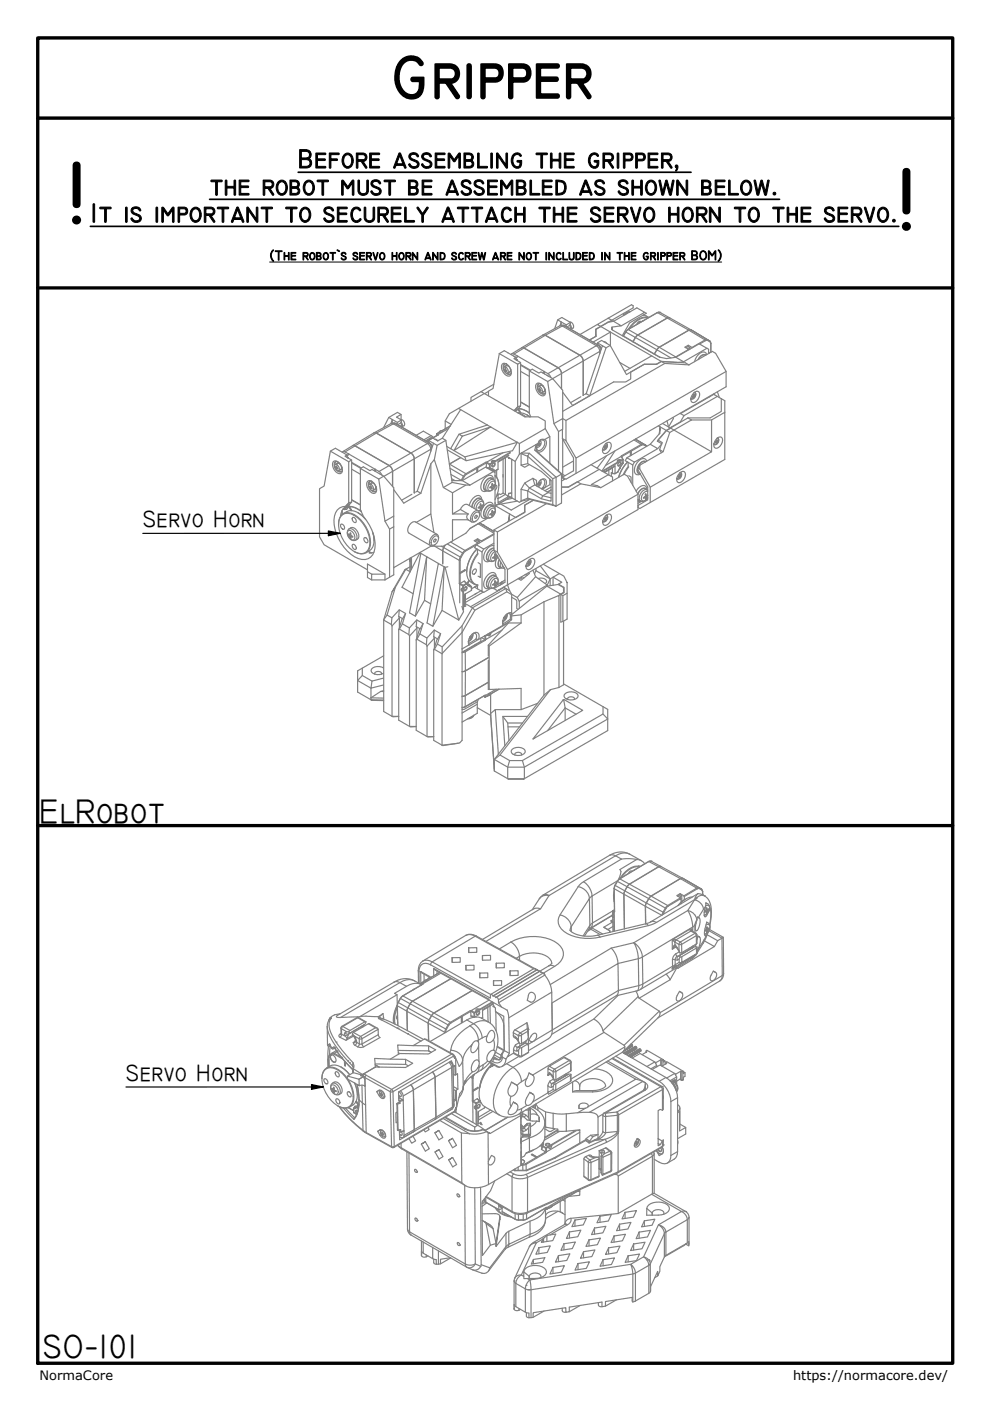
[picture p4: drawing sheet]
<svg xmlns="http://www.w3.org/2000/svg" width="210mm" height="297mm" viewBox="0 0 210 297" stroke-linecap="round" stroke-linejoin="round" font-family="sans-serif">
<defs><g id="words">
<g font-size="18.7">
<text x="13.7" y="47.2">!</text>
<text x="189.7" y="48.5">!</text>
</g>
<text font-size="12.9" x="83" y="20.8">Gripper</text>
<g font-size="7.3">
<text x="8.4" y="174.4">ElRobot</text>
<text x="9.1" y="287.9">SO-101</text>
</g>
<g font-size="5.8">
<text x="63.2" y="35.6">Before assembling the gripper,</text>
<text x="44.4" y="41.4">the robot must be assembled as shown below.</text>
<text x="19.2" y="47.1">It is important to securely attach the servo horn to the servo.</text>
</g>
<g font-size="5.1">
<text x="30.3" y="111.8">Servo Horn</text>
<text x="26.7" y="229.2">Servo Horn</text>
</g>
<text font-size="2.9" x="57.2" y="55.1">(The robot`s servo horn and screw are not included in the gripper BOM)</text>
<g font-size="2.7">
<text x="8.4" y="292.6">NormaCore</text>
<text x="168.1" y="292.6">https://normacore.dev/</text>
</g>
</g></defs>
<!-- layer: Visible (ISO) -->
<g fill="none" stroke="#808080" stroke-width=".25">
<path d="M105.9 75l1-.6 2.5 1.4-.4 .2 1.4 .9M105.9 75l-1.4 7.4-.9 .5v1M105.9 75l3.9 2.2M106.4 77.2a1.28 1.28 0 0 1 1.9 1.1 .9 .9 0 0 1-.6 1.4 2.02 2.02 0 0 1-1.3-2.5zM106.8 77.9a.8 .8 0 0 1 .8 .3 .8 .8 0 0 1 0 .9 .92 .92 0 0 1-.8-1.2zM107 77.2l-.2 .6 .5-.3a.86 .86 0 0 1 .8 1.3l-.5 .3M107 78.5l.1 .1M107 78.4l-.1-.1v.1M107 78.4h-.1l.1 .1 .2-.1M107.1 78.3l-.1 .1M107.2 77.6l.3-.2 .5 .3M107.2 78.4l.2 .2v.1h-.1"/>
<path d="M107.2 78.4h-.1l.1-.1h-.1v-.2l.1 .3M107.3 78.5l-.2 .1v.2M107.3 78.5l-.2 .3 .1 .1 .1-.2M107.3 78.6l-.1 .1M107.4 78.6l-.1 .1M107.5 77.2h-.6l-.2 .6v.4M107.6 79.1l.7 .2M107.7 77.6h.1M107.8 77.6h.1M108.2 78.2l.1 .5-.4 .2M108.2 78.4l.1 .1M108.4 78.9l-.1 .3-.4 .2-.7-.3"/>
<path d="M108.9 75.5l.3 .2M109 75.1l-.5-.1-.2 .2M109 75.1l.8 .4-.4 .4M109.4 76l.4-.5 5.6 3.2M109.4 76.1l.3 .2-.1 .1 .1-.1M109.4 75.8v.5M109.4 76.2l.2 .1M109.8 77.2l.6-.3v9.2M109.8 77.2v9M110.4 78.7l1.8 1.1M110.4 77.3l2.1 1.2M110.4 77.4l1.9 1.2"/>
<path d="M110.6 73.7l.5 .1M110.6 73.7l-2.1 1.3M111.1 73.8l7.2 4.2-2.1 1.2M111.1 73.8l-2.1 1.3M111.1 73.8l4.5-2.7 7.3 4.2-4.5 2.7M111.1 73.8l7.3 4.2M112.2 78.6l3.9 2.3M115.2 79.1l.2-.2v.4M115.4 78.7l.8 .5M115.4 78.7v.2M115.4 78.7l-.3 .4M115.6 71.1l-.5-.1-4.5 2.7"/>
<path d="M116 79.6l.3 .2M116.2 79.2l.6 .9M118.2 67.8l.9-.5 1.8 1.1-.2 .6-.5 .3M118.3 78a1.56 1.56 0 0 1 .7 1.2M118.4 78a1.57 1.57 0 0 1 .7 1.2M118.7 69.1l.3-.8-.8-.5-.6 1.9M118.7 69.1h.9M118.7 69.1l-3.6 1.9 .5 .1M118.9 69l.7 .1M119 79.2l-1.8 1.1-2.5-1.5-.4 .3-1.4-.8-.7 .3v9.1l.3 .7M119.1 79.2v3.3M119.2 69l.6 .2"/>
<path d="M119.2 69h.4l.3 .2M119.2 69h.1M119.6 69.1l.3 .1M119.9 69.2l6.9 3.9M120.1 68.9l-.1 .4M120.8 68.3a.89 .89 0 0 1 .7 1.3l-.5 .2a.82 .82 0 0 0-.1-1M120.8 69l.1 .4-.2 .3M120.9 68.4l-.8 .5-1.1-.6v.7M121 69.8h.1M122.9 75.3a1.57 1.57 0 0 1 .7 1.2M123 75.3a1.56 1.56 0 0 1 .7 1.2M125.7 72.5l3.7-2.1 8.8 5.1"/>
<path d="M126.4 71h-.1M126.4 71.3h-.1M126.4 73.3a1.54 1.54 0 0 1 .8 1.2l.1-.2M126.4 73.3l-7.2-4.2-3.6 2 7.4 4.2M126.4 73.3l-3.4 2M126.6 68.8l-3.6 2.1M126.7 72.7l1 .6M126.7 73.1v-.4l.9-.5 1.8 1 3.4 6.2 3.8-2.2h2.7l1-.5M126.8 73.2l.4 .3 .3 .5M126.8 73.2h.1M126.8 73.1v.1M126.8 73.1l.4 .3 .3 .5"/>
<path d="M126.9 73.2a1.17 1.17 0 0 1 .4 1.1M126.9 73.2l-.5 .1M127.2 75v-.5l-3.5 2-.1 7.3v-7.3l-4.5 2.7M127.3 74.3v.3M127.3 69.2l2.1 1.2v2.9M127.7 73.3l.8 .4-3.5 10.2-.7-.4zM128 72.4h.2l.5 .4M128.9 67.5l-2.3 1.3 .8 .4M128.9 67.5l.8 .4M128.9 67.5l5-2.9 .3 .2v.5l-4.5 2.6M129.4 73.2l-.9 .5M129.4 68.2h.1"/>
<path d="M129.4 68.2h-.1M129.7 67.9l-3.4 2v1.4l-1.3 .8 1.4-.8v-1.5l2.5-1.5 1.2-.2M129.9 70l-.1-.7-.1 .6 10.1 5.8 1.5 .3 2-.2M130.1 68.1l-.4 .1M130.1 68.1l1.6 1-1.9 .2M130.1 68.1l4.9-2.8 1.7 .9-5 2.9M130.1 68.1l-.4-.1-.3 .2M131.4 76.8l2.2 1.3M132.6 70.4l-.4 .8M132.7 70.4l2 1.1-.5 .9-2-1.2zM133.1 69.9l-.5 .5M133.2 69.9l6.2-3.6 2.1 1.1-6.3 3.6z"/>
<path d="M133.5 66.1l-.6 .3-.4 .3M133.6 66.1a1.22 1.22 0 0 0-1.4 .8v-.4M134.2 72.4v.1M134.2 72.4l4.5 2.7M134.7 71.6l-.5 .9M134.7 71.6l4.6 2.5-.6 1M135.2 71l-.5 .5M135.2 71l-.5 .6M135.2 71l4.6 2.6M135.8 68.1h.1M135.8 68.3l-.5 .3M135.9 68.2l-.1-.1a.81 .81 0 0 0-.8 .7"/>
<path d="M136.3 68l-3.2 1.9M136.3 68h.1M136.4 66.8h.1M136.4 66.8l1.2 .5a3.8 3.8 0 0 0-3.9 1.8l-.5 .7M136.7 66.2l.3 .2-3.5 2.1-1.6 2.7M137.4 67.4a3.8 3.8 0 0 0-3.4 1.6l-.5 .7M138.2 75.5l-5.7 3.2M138.2 75.5l2.1 1.2M138.7 75.1l1.2 .6M138.8 75.1l.5-.9 2.9 1.7M139.3 66.3l-3 1.7M139.8 73.6l-.5 .5"/>
<path d="M139.8 73.6l3.5 2.1-.2 .1M139.8 73.6l-.5 .6M139.9 66.2l-.6 .1M139.9 66.2h.1M139.9 66.2l2 1.2M140.2 76.6l.7 .5 5.2 .3M140.3 76.7l3.5 .2 1.1-.2M140.9 77.1l-20.9 12.1M141.5 67.4l4.5 2.6-6.2 3.6M141.5 67.4l-6.3 3.6M141.9 67.4h-.4M141.9 67.4h.1"/>
<path d="M142 67.4h-.5M142 67.4l4.5 2.5M143.3 75.8l1.6 .9M145.8 73.9l.5-.2v.3M145.9 73.2v.2l-.5 .3M145.9 73.4l.4 .3M146 74.1h.1M146.1 70l3.4 2.1M146.1 70l-6.3 3.6M146.1 77.4l4.9-2.9 .7 .4 2.3 3.9v3.2l-34 19.6-.8-.4 2.4-1.4v-2.7l-2.4-4.1M146.1 77.4l-.8-.5-5.1-.3-1.1 .7h-2.5l-2.9 1.6v1.5l-1.1 .6h-2.5l-10.8 6.2M146.5 69.9l-.5 .1"/>
<path d="M146.5 69.9l.6 .4M146.6 70h-.5M146.6 70l3.9 2.3-.5-.3M146.6 70l3.4 2M146.7 73.7h.1M147.1 70.3h.1M147.1 70.3l3.4 2M149.5 72.1l-2.8 1.6-.8-.5-.7 .4 .8 .5-2.7 1.6M149.6 75.3a1.19 1.19 0 0 0-1.5 .9M149.6 75.3h.1M149.6 72.2l-1.3 .7M149.7 75.3a1.31 1.31 0 0 0-1.7 .9"/>
<path d="M149.8 75.2l-.1-.4a1.63 1.63 0 0 0-2.3 1.3l-.1 .6M149.9 73.8l-5 2.9M149.9 73.8l-1.7-.9-4.9 2.9M149.9 73.8l.3 .2v1M150 72l-.5 .1M150 72v.2h-.4l-.1-.1M150 72.2l.5 .3M150.2 74.8l.2 .1M150.2 74.7l.2 .1M150.5 72.3h.1M150.5 72.3l.2 .6M150.5 72.3l.2 .5"/>
<path d="M150.7 72.8v1.9M154 78.8l-31.9 18.3-2.1-3.7M70 95.7l3.9 2.2 .7-.4v8.9M70.6 97.9a.83 .83 0 0 1 1.3 .2 1.53 1.53 0 0 1 .3 2.3 1.86 1.86 0 0 1-1.6-2.5zM71 98.5a.81 .81 0 0 1 .8 .4 .81 .81 0 0 1 0 .9 .92 .92 0 0 1-.8-1.3zM71.2 97.8l-.2 .7 .5-.3a.86 .86 0 0 1 .8 1.3l-.5 .3M71.2 99.2l.1 .1M71.3 99h-.2v.1M71.4 98.3l.3-.2 .5 .3M71.4 99l-.3 .1 .1 .1 .2-.1M71.4 99.3l.1-.1-.2 .3h.1v-.2M71.4 99h-.1v-.2l.1 .4"/>
<path d="M71.4 99.2l-.1 .1v.2M71.4 99.2l.2 .2-.2-.1M71.6 99.3h-.2M71.6 97.9h-.5l-.2 .2v.7M71.8 99.8l.6 .2M71.9 98.3h.1M72 98.3h.1M72.4 98.9v.5l-.3 .2M72.4 99.1v.1M72.6 99.6l-.3 .5-.6-.1-.3-.3M73.2 95.8l-.5-.1-.1 .2M73.2 95.8l.8 .5-.4 .3"/>
<path d="M73.6 96.7l.4-.4 5.5 3.2M73.6 96.8l.3 .2-.1 .1M73.6 96.5v.5M73.6 97l.2 .1M73.8 97.1h.1M73.9 97l-.1 .1M73.9 97.9v8.7M74.6 97.5l-1.5-.8 .5-.2-2.5-1.5-1.1 .7-1.3 7.4-1 .5v10.2l1 1.7 9.2 5.3M74.6 99.5l1.8 1M74.6 98l2 1.2M74.6 98.2l1.9 1.1M75.3 94.5h-.5l-2.1 1.3"/>
<path d="M75.3 94.5l7.2 4.2-2.1 1.3M75.3 94.5l-2.1 1.3M75.3 94.5l4.5-2.7 7.3 4.3-4.6 2.6M75.3 94.5l7.2 4.2M76.4 99.3l3.9 2.3M79.3 91.8h.5M79.4 99.9l.2-.3v.4M79.5 99.5l.9 .5M79.5 99.5l.1 .1M79.5 99.5l-.2 .3M79.8 91.8h-.5l-4.5 2.7h.5M80.4 100l.6 .7"/>
<path d="M82.4 88.5l.8 .4-.3 .9M82.5 98.7a1.56 1.56 0 0 1 .7 1.2M82.5 98.7a1.57 1.57 0 0 1 .8 1.2M82.9 89.8h.9M82.9 89.8l-3.6 2M83.1 89.8h.7M83.2 89.8v-.9l1 .7 .9-.6-1-.6 .9-.5-.7-.5-1.9 1.1-1.1 2.2M83.2 99.9l-1.8 1.1M83.2 99.9v3.2M83.3 99.9l4.5-2.6v7.2M83.3 99.9v3.3M83.4 89.7l.6 .2"/>
<path d="M83.4 89.7h.4l.3 .2M83.4 89.7h.1M83.8 89.8l.3 .1M84.1 89.9l6.8 4M84.1 89.9l6.9 4M84.2 89.6v.4M84.9 88.9a.88 .88 0 0 1 .8 1.4l-.5 .2a.77 .77 0 0 0-.1-1M85 89.6l.1 .5-.2 .3M85 87.9v1M85.1 89l-.2 .7-.6 .3M87.1 96a1.39 1.39 0 0 1 .7 1.3 1.57 1.57 0 0 0-.7-1.2M88.2 92.3l1.6-.9 2 1.2-1.6 .9"/>
<path d="M90.6 94a1.56 1.56 0 0 1 .7 1.3l.2-.2M90.6 94l-7.2-4.1-3.6 1.9 7.3 4.2M90.6 94l-3.5 2M90.9 93.8v-.4l1 .6M90.9 93.9l.6 .4 .2 .4M90.9 93.9l.1 .1M91 93.9h-.1M91 93.9l.4 .3 .3 .5M91 94a1.16 1.16 0 0 1 .5 1.1M91 94h-.4M91.1 93.2l-.6 .4M91.1 93.2l-.1 .1"/>
<path d="M91.1 93h.1M91.1 92.9l.4 .1M91.3 95.7v-.4l-3.4 2v7.2M91.4 98.3l-2.2 6.3M91.4 92.4l-1.5 .9M91.5 95.1v.2M91.9 94l-3.4 10.1 .7 .5M91.9 94l.8 .4M92.1 97.5l.6-3.1 1.8-1 1.4 8.9-1.9 1.1M92.2 93.1l.6 .4M92.6 92v.4M92.6 91.9v.1"/>
<path d="M92.6 91.9l.3 .2M92.9 92.2l-2.4 1.4M92.9 92.2h.1M92.9 92.2l-1.2 .7 1.1 .6 1-.6 .7 .5M92.9 92.1v.1M93 91.7l-.4 .3 .2 .2M93 91.7l-.4 .2M93 91.7h.1M93.8 91.3l-.4 .1-.4 .3M93.8 91.3h.1M93.8 91.3h-.2l-.5 .4M93.8 91.3l-.2 .3-.5 .1"/>
<path d="M94.4 89.2l.9-1.5 7.4-4.3 8.6 5h2.8l1.5 .8v1.7M94.7 94.7l.8 .4M94.8 95.4l2.8 1.6M95.1 90.8l-2.2 1.3M95.3 98.4l3.5 2M95.4 99.3l2.9 1.7-.5 .8 .1 .1M95.4 90.3l-1.6 1M95.7 90l-1.3-.8v1.7M97.2 86.6l.5 .2M97.3 92.1l-1.8 3 3.1 1.8 11.1-3.1M97.7 97l1.1 .7M97.7 86.8l5.6 3.3"/>
<path d="M97.7 86.8l-3.9 6.1M97.7 97l-2.4 1.4M98 92.5l6-2-7.7 5zM101.1 99.3l-2.2 1.3M101.2 99.1v.9M102 83l-2.1 1.3v.8M103 98l-4.2 2.4M103.1 98.1l-1.8 1.1M103.1 98.1v1l.7 .1v-.7M103.1 98.1l.7 .4M103.2 98h-.2l.1 .1M103.2 99.2l.6 .1"/>
<path d="M103.3 90.1l-6 2 .7 .4M103.3 90.1l6.4 3.7M103.5 99.2l.8 .5M103.6 83l-.8 .5M103.8 99.5l.1 .1M103.8 98.5h.1v.7a1.21 1.21 0 0 1 1 .7M103.8 99.3h.1M103.8 99.3l.1-.1-.1 .1 1.1 .6M103.9 98.4l.3-.2 .1 .1-.4 .2zM103.9 99.5v.1M104.2 98.1v.1M104.3 99.7l.6 .2"/>
<path d="M104.3 99.7h.1M104.3 97.7h.6l-.7 .4zM104.5 98.2h.4a.57 .57 0 0 1-.5 .8v-.5zM104.6 100l-4.9 2.8M104.6 100l-1.6-1-5 2.9M104.6 100l.4 .2v1.9M104.6 98.2h.2a.45 .45 0 0 1 0 .4 .45 .45 0 0 1-.4 .3l-.1-.2M104.7 81.5l-2.7 1.5 .7 .4M104.9 99.9h.1M104.9 97.7l.1 .2M105 97.9l-.7 .4M105.3 99.7v1.5"/>
<path d="M105.6 99.5l-.6 .4M106.6 96l-3.4 2 .7 .4-.1 .1M107.2 97.1l-1.6 .9M107.5 96.8l1 .6M107.8 96.5l-.6 .6v7.7l-.5-.3v-7.1M107.8 96.5l-2.2 1.3v1.7l-.7 .4M107.8 97.2h.4M107.8 96.5v.1M107.8 97v.2M107.9 97.1l-.1 .1M107.9 97.1h.1M108.2 96l-3.2 1.9"/>
<path d="M108.2 95.9l-3.3 1.9M108.5 97.4l.7 .4v8.2l-.7-.5zM109 87l.4-.1-.3 .2M109.1 87h-.2M109.3 87.2h.1M109.4 86.9h.1M109.7 93.8l-1 1.8-9.9 2.1-.2-.8M109.7 93.8l.4 .2M109.8 86.2l-.7 .8M109.8 86.2h.1l-.6 .6M109.8 87.5l1.7 .9M109.8 86.8h.1"/>
<path d="M109.9 86.7l.4 .8M109.9 86.7a4 4 0 0 1 2.3 .9M109.9 87.5a3.3 3.3 0 0 1 2.4 .9M109.9 86.6l-.6 .6M109.9 86.6a4.4 4.4 0 0 1 2.3 .9M109.9 86.2l.5-.1-.8 .8-.5 .1M110 86.7h-.1M110.1 96.3l-.9 1.5M110.3 87.5l-.5-.7 .1-.1 .4 .8M110.4 87.5h-.1M110.4 85.2l1.8 1.1M110.4 85.3l1.8 1"/>
<path d="M110.5 96.2v2.4l1.4-.3v-1.6M110.6 96l1.6 .1-.3 .6-1.4-.5zM111.7 88l.7 .4M111.9 98.3l2.9 1.7 2 1.8v4.5l-2-.6-2.9-1.6M112.2 96.1l5.7 5.1-.7 .3-5.3-4.8M112.2 98.5l-1 .6-.7-.5M113.4 95.4l5.7 5.1-5.4-4.8M113.7 94.2v1.5l-.3-.3zM113.7 81.4a.83 .83 0 0 1 1.3 .2 1.53 1.53 0 0 1 .3 2.3 1.87 1.87 0 0 1-1.6-2.5zM114.1 82a.8 .8 0 0 1 .8 .4 .8 .8 0 0 1-.1 .9 .91 .91 0 0 1-.7-1.3zM114.1 94l-4 2.3M114.1 82l.5-.3a.86 .86 0 0 1 .7 1.3l-.4 .3"/>
<path d="M114.2 94.3l.1 .1-.2-.1M114.2 93.9l-.1 .1M114.2 94.2l.2 .1v.2l-.1-.1M114.2 94.4h.1M114.2 94.2l-.2 .2h.2l-.1-.1M114.3 82.7v.1M114.3 82.6l-.2-.1v.1M114.3 81.3l-.2 .7M114.3 94h.1M114.3 94l.1 .1M114.3 94.1h.3l-.1 .1M114.3 94.4l-.1 .2 .2-.1"/>
<path d="M114.3 94.1l-.1 .1M114.3 94.1l.2 .1M114.3 82.6h-.2l.2 .1 .1-.1M114.3 82.6l.2-.1h-.2l.1-.2v.3M114.3 82.5v.1M114.4 93.5h.2a.81 .81 0 0 1 0 .9 .81 .81 0 0 1-.8 .4v.1M114.4 94l.1 .1M114.4 94v-.2l-.1 .3M114.4 93.4l.2 .1M114.4 81.8l.4-.2 .4 .3M114.4 82.6l.1 .1M114.5 82.5l-.2 .1"/>
<path d="M114.5 94.2l-.1 .1M114.5 94.1l.1-.1v.1M114.5 82.7l-.2 .1v.2M114.5 82.7l.2 .2-.2-.1M114.6 82.7l-.3 .3h.2v-.2M114.6 82.7l-.1 .1M114.6 93.3v.2M114.6 82.8h-.1M114.7 81.4h-.6l-.2 .5 .1 .4M114.8 83.3l.7 .2M115 81.8h.1M115.1 93.3a.73 .73 0 0 0-.9 .6"/>
<path d="M115.1 93.3l.2 .1a1.49 1.49 0 0 1-1.3 2.1l-.2-.5M115.4 93.2a.86 .86 0 0 0-1.2 .7M115.4 93.2l-.3 .1M115.4 93.2h.1M115.5 82.4v.5l-.3 .2M115.5 82.6v.1M115.5 93.2a1.7 1.7 0 0 1-.8 2.6l-.4 .1a1.16 1.16 0 0 1-.2-1.9M115.6 90.9l1 1.7-1.1 .6M115.6 90.9l-5.5 3.1v2.3M115.7 83.1l-.3 .5-.6-.1-.3-.2M116.1 80.9l1.3 8.9 1 1.7v8.4M116.1 80.9l1.1-.6 2.1 2.4v8.3l-.9 .5"/>
<path d="M116.6 92.6v5.6M117.4 89.8l1.9-1.1 .7 .5v4.2l-.8-.4M119.2 91.1v1.9M119.3 93.1v8M119.3 83.1l2.1 2.9M121.6 97.7l-2.3 1.4M122.1 97.1v3.3M123.2 84.1l-2.2 1.3M124.3 83.5l-.4 .2M126.6 99.3l.4 .2M127.7 95.3l.2 .1M128.2 94.8l.2 .1-.2 .3v-.3"/>
<path d="M128.3 94.2a.81 .81 0 0 1 1.2-.3 1.57 1.57 0 0 1-1.5 2.2 1.31 1.31 0 0 1 .3-1.9zM128.3 94.9h.1M128.3 94.7l-.2 .3 .2-.1v.2l.2-.3M128.3 94.7l.2 .1M128.3 94.7l-.2 .1v.1h.2M128.3 94.7l.2-.3v.3M128.3 94.6l.2 .1M128.4 94.6l.1 .1M128.4 94.6h.1M128.4 94.6v-.2l-.1 .3M128.4 94.1h.3a.89 .89 0 0 1-.8 1.3l-.1-.2M128.5 94.7l.1-.1-.1 .2"/>
<path d="M128.5 94l.1 .1M128.5 94.7l.1-.1-.2 .3M128.6 96.6l-2 2.7-1.3-.8M129.1 99.7v1M129.8 99.2v1.2l-.2-.2v.8M129.8 99.2l.6-.4v1.6h-.6M130.4 95.6l-2.8 4.3M130.4 98.8l-2.3 1.3 .1 .1 1.6-1M130.9 98l.1 .1M130.9 98l-3.2 1.9M131 97.5l.6 .1-.7 .4zM131 98.1l-3.2 1.9"/>
<path d="M131.2 98.1l.4-.1a.57 .57 0 0 1-.6 .8v-.2zM131.3 98h.2a.45 .45 0 0 1-.4 .7l-.1-.1M131.5 99.3l-.1 .1M131.5 99.1v.2M131.5 99.2l-.1 .2M131.6 97.6l.1 .1M131.7 97.7l-.7 .4M131.7 96.7v.1M132 97.4l.1 .1-.4 .2M132 97.4l-.3-.6-3.3 1.9M132 97.4l-.4 .2M132 97.4h.1"/>
<path d="M132.1 98.3l-1.1 1.8M132.1 97.4v.1M132.1 98.2v.1M132.1 97.5v.7zM133.1 98a8 8 0 0 0-2 3.2l.3-.7a7.5 7.5 0 0 1 1.7-2.5zM133.2 98v.8M133.2 98.8l-1.1 1.9M133.3 99l-1 1.5M133.7 95.8l-1.9 1M133.8 95.6v1M133.8 96.5v-.9l-.2 .1 .1 .9M134.2 98.6v4.3"/>
<path d="M134.4 93.3l1.6 .9M134.5 98l-1.6-.9-.3 .6 1.6 .9M134.5 98l-.3 .6M134.7 93.1l2.3 1.4M134.7 93.1l2.3 1.4-.5-.3M135.3 99.2l.3 .2 2.3 3.9v3.2l-2.3 1.3-.3-.2v-.4l2-1.2v-2.8l-2-3.5zM135.6 98.6l-.3 .6M136 94.2l-4.3 2.5 .4 .7M136 94.2l.1 .2M136.1 94.4l-2.3 1.3M136.5 94.2h-.5M136.5 94.2v.1l-.4 .1"/>
<path d="M136.5 94.3l.5 .3M136.9 97.9a1.59 1.59 0 0 0-1.7 2.2l.6 .4-.2-.3M137 97.9a1.41 1.41 0 0 0-1.8 1.2 .89 .89 0 0 0 .5 1.4M137 94.5h.1M137 94.5v.1M137 94.5l.1 .1M137 94.6l.1 .1M137.1 97.8a.77 .77 0 0 0-1.2-.4 2.56 2.56 0 0 0-1.2 3l.7 .3 .4-.2M137.9 94.2l-5 2.9M139.6 90.3l1.7 1M139.6 93.4l-.2 .1M139.8 92l.2-1.5-.1 1.4-2 2.3 1.6 .9-5 2.9"/>
<path d="M139.8 95.3l.8 .5M141.3 91.3l-1.8 2 .9 .5-.6 1.5 .4 .7M141.3 91.3l.7 .4-1.4 4.1-5 2.8v.8M141.4 89.2l.4 1.3 .4 .3M142 91.7l.9-.5 8 4.6-13 7.5M142.1 90.7l-.8 .6M142.2 90.8l-.9 .5-1.9 2.2 .9 .6-.8 1M142.3 90.6h.1M142.7 88.5l.1 .2-1 1.8-1.3-.7M144.2 87.6l.8 .5M144.3 89.4l-2 1.2-.1 .2M144.3 89.4v.1"/>
<path d="M145 88.1l-.7 1.3M145.9 88.6l-3.8 2.1 .8 .5 3.7-2.2M145.9 88.6l.7 .4M146.5 84.5l.1 .1M146.6 89h4.3M146.9 84l.1 .1M147 84l-.2 .2 .2-.1M147 83.4a.81 .81 0 0 1 1.2-.3 1.58 1.58 0 0 1-1.5 2.2 1.33 1.33 0 0 1 .3-1.9zM147 84l.2 .1-.1 .2h-.1v-.2M147 83.8h.2M147.1 83.9v-.3l.1 .2 .2-.1-.2 .5-.1 .1-.1-.2M147.1 83.9l-.3 .3 .2-.1h-.1"/>
<path d="M147.2 83.8l.2-.1-.2 .3-.2-.2M147.2 83.8l-.1-.2-.1 .1v.3M147.2 83.2l.2 .1a.89 .89 0 0 1-.8 1.3l-.1-.2M147.2 83.2l.2 .1M150.4 84v.1M150.4 84l.1 .1M150.9 95.8v-6.8l2.8-1.6v10l-15.8 9.1M151.3 83.6l.8 .4-7.1 4.1M151.3 83.6l-7 4.1M151.4 94.2l.1 .1M151.4 83.5l.1 .2M151.8 93.7l.2 .1-.2 .2 .1-.2"/>
<path d="M151.8 93.8h.1M151.9 93.8h.1M151.9 93.6l-.2 .3 .1-.1M151.9 93.6l.2 .1M152 93.5l-.3 .1v.2h.2M152 93.5h.1M152 92.9l.4-.2h.6a1.6 1.6 0 0 1-1.3 2.3 1.35 1.35 0 0 1 .3-2.1zM152 93.5v-.2l-.1 .3M152 92.9l.3 .1a.89 .89 0 0 1-.8 1.3l-.1-.2M152.1 93.5v-.2l-.1 .2M152.1 93.5h.1l-.2 .3M152.1 93.7l-.2 .3-.1-.2"/>
<path d="M152.1 93.5l.1-.1-.1 .3M152.1 84l.8 .5M152.1 83.1l.4 1.2M152.1 92.9l.1 .1M152.9 84.5v2.7l-2.3 1.4h-4.7M152.9 84.5l.8 .5v2.4M71.8 111.2a2.09 2.09 0 0 1 .9-2.3 2.09 2.09 0 0 1 2.5 .2 7.3 7.3 0 0 1 3.3 6.6 2.03 2.03 0 0 1-3.4 1.2M72.2 111.2l.2-.1a.69 .69 0 0 1 .5 1.1 .81 .81 0 0 1-.7-1zM72.3 109.4a2.38 2.38 0 0 1 3.5 .3 6.9 6.9 0 0 1 2.5 6.2 1.87 1.87 0 0 1-2.9 1.2 6.8 6.8 0 0 1-3.4-7.1zM72.5 108.3v.8M72.5 108.2v.9M72.7 107.9l.2 .1"/>
<path d="M72.8 107.9l.1 .1M72.8 108.9a2.66 2.66 0 0 1 3.6 .1l1.1 1.1M72.9 108h.1M73.4 107.3a2.58 2.58 0 0 0-1.2 2.2M73.4 107.4l.2 .1M73.4 107.3v.1M73.5 107.3l-.1 .1M73.5 108h-.5M73.6 107.5l-.1-.1a3.6 3.6 0 0 1 3.1 1M73.6 107.5l.2-.1zM73.6 107.5a3.6 3.6 0 0 1 3 .9M73.7 112.6l.3-.1a1.37 1.37 0 0 1 1 1.9 1.32 1.32 0 0 1-1.3-1.8z"/>
<path d="M73.9 107.4l-.9 .6h-.1l.6-.5M74 113.3l-.2 .1M74 107.5l-.5 .5M74 112.1a1.17 1.17 0 0 1 1.9 .8 1.04 1.04 0 0 1-.5 1.6M74 112.1a1.57 1.57 0 0 1 1.4 2.4M74 112.1a1.48 1.48 0 0 0-.1 1.7 1.48 1.48 0 0 0 1.5 .7M74 107.5l.6 .7-.5-.8-.1 .1 .4 .7M74 113.5l.2 .3M74.1 107l-.3 .2 .8-.8-.5 .1-.8 .9 .5-.2M74.1 106.5l-.7 .7M74.2 107.4h-.1M74.2 113.8l.2 .3-.1-.2 .2-.1"/>
<path d="M74.2 113.3l-.2 .1-.2-.2 .2 .3M74.2 113.3l.1-.3h.1l-.1 .4M74.3 113.4l.2 .2M74.3 113.4l-.3 .1M74.4 113.9l-.1 .2M74.4 113.3l-.3 .1M74.4 113.2l-.2 .1M74.5 113.6l.3 .1v.2l-.3-.1M74.5 113.6l-.3 .2M74.6 106l1.8 1.1M74.6 105.9l1.8 1.1M74.6 113.7l-.2 .1"/>
<path d="M74.6 113.7l-.1 .1M74.7 109.8l.2-.1a.68 .68 0 0 1 .6 .4 .68 .68 0 0 1-.2 .7 .82 .82 0 0 1-.6-1zM74.7 115.5l.2-.1a.68 .68 0 0 1 .6 .4 .68 .68 0 0 1-.2 .7 .82 .82 0 0 1-.6-1zM75.9 108.7l1.4 1.1M77.2 114.1l.2-.1a.68 .68 0 0 1 .5 .4 .68 .68 0 0 1-.1 .7 .82 .82 0 0 1-.6-1zM77.9 102.1a1.27 1.27 0 0 1 1.8 1.1 .9 .9 0 0 1-.5 1.4 2.03 2.03 0 0 1-1.3-2.5zM78.1 116.9l.6 .3M78.1 116.9l.7 .3M78.2 102.7a.8 .8 0 0 1 .9 .4 .8 .8 0 0 1-.1 .9 .92 .92 0 0 1-.8-1.3zM78.4 117.1l-.1 .2 1-.2M78.4 103.4l.1 .1M78.4 102l-.1 .7 .5-.3a.86 .86 0 0 1 .7 1.3l-.5 .3 .7 .2"/>
<path d="M78.4 103.2l-.1-.1v.2M78.5 103.3h-.2h.3M78.5 103.2h-.1M78.6 102.5l.3-.2 .5 .3M78.6 103.2l-.1 .1M78.6 103.1l-.1 .1v-.2l.2 .4M78.7 103.4l-.2 .1v.2M78.7 103.4l.2 .2-.2-.1M78.7 103.4l-.2 .3h.2v-.2M78.8 103.4l-.2 .1M78.8 103.4l-.1 .1M78.9 102.1h-.6l-.2 .5v.4"/>
<path d="M79 112.8a3.4 3.4 0 0 1-.7 4l-.7 .4M79.1 113.1l.2 1.5M79.1 102.4l.1 .1M79.7 103.1v.5l-.3 .2M79.7 103.3v.1M79.9 103.8l-.3 .5-.6-.1-.3-.3M80.3 101.6l1.3 8.9 1.9-1.1M80.3 101.6l1.1-.6 2.1 2.4v18.5l-.9 .5M81.4 101l-2.5-1.5-.5 .3-1.4-.8-.6 .3v8.7l.7 1.6a8.5 8.5 0 0 1 2.2 7.4 2.37 2.37 0 0 1-3.3 1.4 9.1 9.1 0 0 1-5.1-9 2.37 2.37 0 0 1 2.4-2M81.6 110.5l1 1.7v10.2l-1 .6M83.5 103.8l2.1 2.9 3.6-2.1M83.5 111.7l-.9 .5"/>
<path d="M86.8 118.4l.2 .6M86.9 119v2.2l-.9-.5 .9-.5M87 119v2.2M87 119v.1M87 118.3l.1 .8-.2-.2v-.5M87.2 118.2v2.5M87.3 104.8l-2.2 1.3M87.8 104.5h.1M88.3 110.8l3.1-1.8 .6 3.9M88.5 104.1l-.4 .3M89.1 117.1l-.1 .1M89.2 117.3l-2.4 12.6 1.3 .7 1.9-3.3"/>
<path d="M89.2 117.3l-.2-.1-3.8 7.3 2.4 1.4M89.2 117.3l1.3 .7-2.4 12.6M91.4 115.8l-7.9 4.6M91.9 113.9l.4-.2h.5a1.36 1.36 0 0 1-1.1 1.9 1.12 1.12 0 0 1 .2-1.7zM92.1 114.4l.3-.1a.47 .47 0 0 1-.3 .7l-.2-.1zM92.2 115.8l1.6 1v2.7M92.7 113.3l-4.6-2.6a1.59 1.59 0 0 0-1.4 2.3l4.7 2.8M92.9 119.5l-2.4-1.5-.5 9.3M93 114.1a.65 .65 0 0 0-.2-.6 .65 .65 0 0 0-.7-.2 1.9 1.9 0 0 0-1 2.2 .7 .7 0 0 0 1.1 0M93.9 116.8l3.5 2M93.9 116.8v2.8M94.1 116.1l-.3 .7"/>
<path d="M94.1 116.1l-.2 .7M94.1 116.1l3.5 2M94.3 115.6l-.2 .5-.5-.3M94.4 115.6l-.3 .5M94.8 115.3l3.3 1.9-.5 .9M95.5 114.9l3.1 1.8M95.6 100.6l2.1 1.3M95.7 101.5l.8 .4M95.8 101.8l2.2 .1 1.7 .9h-.9l-2.9-.5M95.9 104.5l-1.9-1.1-1.9-5.9-.7 .8v10.7M95.9 104.5v4.5M97.4 118.8h.2"/>
<path d="M97.4 118.8v4.9M97.6 118.8v2.6M97.6 118.1l-.2 .7M97.6 118.1l.1 .1-.1 .6M97.6 108l-1.7 1h3.4M97.6 108a1.44 1.44 0 0 1 1.5-1l2.3 1.3M97.6 108l1.7 1M98.2 117.3l-.5 .9M98.3 116.9l.3-.2 .1 .2-.5 .4-.1-.1zM98.4 101.1l-.5 .8M98.5 100.7l.3-.2-.4 .6-.1-.1zM98.8 102.8l-2.9 1.7"/>
<path d="M99.2 110.2l.8 .5M99.3 109a.75 .75 0 0 0 0 1.2h-3.4v4.5M100.6 108.9l.4-.3 .5 .1a1.36 1.36 0 0 1-1.1 1.9 1.12 1.12 0 0 1 .2-1.7zM100.8 109.4l.3-.1a.47 .47 0 0 1-.3 .6l-.2-.1zM100.9 115.6l-2.2 1.3M101 115.5l-.4 .6 .6 .4M101 108a1.5 1.5 0 0 1 1.2-1.7 1.24 1.24 0 0 1-.7 2M101.1 116.4a7.4 7.4 0 0 0-2.2 4.9M101.1 115l.5-.3v.4M101.1 116.4a6.5 6.5 0 0 0-1.9 6.2l.3 .5 1.1 .8M101.2 117.2v-.7l1 .5v8.4l-1-.6M101.3 114.2v.3l-.5 .3"/>
<path d="M101.3 114.5l.3 .2M101.3 100v-.9l-.2 .1v.9M101.3 117.3a5.9 5.9 0 0 0-1.3 6l.3 .4 1 .4M101.4 115.1v.1M101.4 119.3l.5 .3v2.8l-.5-.2M101.4 117.4a5.8 5.8 0 0 0-1.3 5.8l.8 .7 .5 .1M101.4 111.1l3.3 2M101.4 111.1l-1.8 1M101.5 111h.4M101.5 107.5l.2 .1M101.6 107.5l.2 .1M101.7 110.9l.7 .4"/>
<path d="M101.7 109.1a.65 .65 0 0 0-.2-.7 .65 .65 0 0 0-.7-.1 1.89 1.89 0 0 0-.9 2.2 .7 .7 0 0 0 1 0M101.7 107.6l.1 .1v.3l.1-.1M101.7 107.5l-.3 .1v.2l.3-.2M101.7 107.5l.3 .1M101.8 107l.2 .1M101.8 107.8l.1 .1M101.8 107.1l.3 .1M101.8 107.2l-.1 .3M101.8 107.2l.3 .2M101.9 111l-.5 .1M101.9 111l2.8 1.7zM102 107.1l-.1-.3-.1 .1v.3"/>
<path d="M102 107.1l.1 .1 .3-.2-.3 .4M102 107.6l-.1 .3M102.1 114.7v.1M102.1 105.9l-.2-.2a1.65 1.65 0 0 0-1.9 1.8M102.1 107.4l-.1 .2M102.2 106a.83 .83 0 0 0-.5-.9 .83 .83 0 0 0-1 .2 3 3 0 0 0-1.2 1.9M102.2 106a1.15 1.15 0 0 0-1.9 .7l-.2 .8M102.2 106a1.57 1.57 0 0 0-1.7 1.8M102.2 106a1.48 1.48 0 0 1-.7 2.4M102.2 107.2h.2M102.4 111.3h.1M102.6 116.4l-.4 .6"/>
<path d="M103.4 109.9l-3.7 2.1-.9 1.1-4.8 2.7h-2.6M104 103.2l.2 .2M104 109l.2 .1M104.1 102.2l.6-.2a1.26 1.26 0 0 1-.8 2.1l-.3-.1a1.26 1.26 0 0 1 .5-1.8zM104.1 107.9l.6-.2a1.24 1.24 0 0 1 .1 1.4 1.24 1.24 0 0 1-1.2 .6 1.26 1.26 0 0 1 .5-1.8zM104.1 103.2l.2 .2M104.1 108.9l.2 .2M104.2 103.4h.1v.3l.1-.1M104.2 103.2l-.3 .1v.2l.3-.1M104.2 109.1l.1 .1v.2l.1-.1M104.2 108.9l-.3 .1v.2l.3-.1M104.2 103.2l.3 .2"/>
<path d="M104.2 108.9l.3 .2M104.3 102.8h.2M104.3 108.5h.2M104.3 103.5l.1 .1M104.3 102.8l.2 .1M104.3 109.2l.1 .1M104.3 108.6l.2 .1M104.3 102.9l-.1 .3M104.3 108.6l-.1 .3M104.3 102.9l.3 .2M104.3 108.6l.3 .2M104.5 102.8l-.1-.3-.1 .1v.3"/>
<path d="M104.5 102.8l.1 .1 .2-.2-.2 .4M104.5 108.5l-.1-.3-.1 .1v.3M104.5 108.5l.1 .1 .2-.1-.2 .3M104.5 103.4l-.1 .2M104.5 109.1l-.1 .2M104.5 107.3l-.2-.2a1.72 1.72 0 0 0-1.8 2l.3 .6h.4M104.5 101.6l-.2-.2a1.72 1.72 0 0 0-1.8 2l.3 .6h.4M104.6 107.4a.82 .82 0 0 0-.4-.9 .82 .82 0 0 0-.9 .2 2.53 2.53 0 0 0-1.1 3l.3 .2 .7-.1M104.6 101.7a.82 .82 0 0 0-.4-.9 .82 .82 0 0 0-.9 .1 2.53 2.53 0 0 0-1.1 3.1l.3 .2 .7-.1M104.6 103.1l-.1 .3M104.6 108.8l-.1 .3M104.6 118.1l.2 .1"/>
<path d="M104.7 101.7a1.18 1.18 0 0 0-1.9 .8 1.04 1.04 0 0 0 .5 1.6M104.7 101.7a1.57 1.57 0 0 0-1.4 2.4M104.7 101.7a1.47 1.47 0 0 1 .1 1.7 1.47 1.47 0 0 1-1.5 .7M104.7 107.4a1.17 1.17 0 0 0-1.9 .8 1.04 1.04 0 0 0 .5 1.6M104.7 107.4a1.57 1.57 0 0 0-1.4 2.4M104.7 107.4a1.47 1.47 0 0 1 .1 1.7 1.47 1.47 0 0 1-1.5 .7M104.7 102.9h.1M104.7 108.6h.1M104.7 118.1l.2 .1M104.7 115.7a2.34 2.34 0 0 0-1.9 3.2l.6 .2 .4-.1M104.7 116.2a1.95 1.95 0 0 0-1.5 2.5l.6 .2M104.7 113.3l-3.7 2.2 1.6 .9 2.1-1.2"/>
<path d="M104.7 113.2l-2.6 1.5-.8-.5-.7 .4 .8 .5-2.8 1.6M104.7 116.3a1.67 1.67 0 0 0-1.2 2.5l.4 .2M104.7 116.6a1.94 1.94 0 0 0-1 2.2l.2 .2M104.7 116.6l2.4 4.1v2.8l-2.4 1.3 .8 .4 2.1-1.2 .4 1.2M104.8 118.1l-.3 .1v.2l.3-.2M104.8 118.1l.3 .1M104.9 117.7h.2M104.9 117a1.46 1.46 0 0 0-.7 1.9 .98 .98 0 0 0 1.3-.9 1.34 1.34 0 0 1-1.6 1M104.9 117.7l.2 .1M104.9 117.8l.3 .2M104.9 118.4l.1 .1M105 100.9a3.7 3.7 0 0 1 .3 4.2l-.3 .8"/>
<path d="M105 100.8a2.58 2.58 0 0 1 .8 2.1M105 106.6v.4M105 103v4.8M105 107.3h.1M105 102.9h.2a.63 .63 0 0 1-.2 1M105 107.2l4.4 2.5 1.8-1v-1.6l1.9-1-1.8 1v1.5l-6.6 3.8M105.1 117.7l-.1-.3-.2 .7M105.1 118.2l-.2 .4v-.3l-.1-.1M105.2 118l-.1 .2M105.3 117.8h.1M105.3 117.7h-.2M105.4 117.8l-.2 .2"/>
<path d="M105.5 104.7l-.1 .2M105.5 112.8l-.8-.4v4.2l.8 .5M105.5 112.8v4.3M105.5 104.8l.1 .1M105.5 104.6l.1 .3M105.5 118.1a1.63 1.63 0 0 0 .1 2.4l.7-.1M105.6 104.9v1.7l2.2-1.3-.6-.5-1.6 .9M105.6 104.9l-.3 .2M105.9 118.6a1.29 1.29 0 0 0 0 1.7h.3M105.9 118.7a1.06 1.06 0 0 0 .5 1.7M106.2 119.2a.79 .79 0 0 0-.1 .9 .79 .79 0 0 0 .8 .4M106.5 119.7l.2 .6 .2 .1"/>
<path d="M106.7 104.5l-.6 .4-.2-.2-.3 .2M106.7 100.6v.5M107.5 105l1 .5M107.8 110.5l.2-1.5-.1 1.3-.3 .4M107.8 104.6l.7-.1zM107.8 104.6v.4M107.8 105.2v.1M108.2 105.4l-3.2 1.9M108.7 105.6l-1.4 .3M109.2 106l.9 .5 .5-.3M109.7 106.2l-4.3 .8M110.5 103.7v2.5l1.4-.6"/>
<path d="M111.2 102.4l-.7 1.3 1.4 .4M111.5 119.9l.2 .1M111.9 105.6l.3 .3-1.7 .3M111.9 104.1l.3-.6 2.9 1.6-.3 .6M111.9 104.1v1.5M111.9 119.5h.1h-.2l.5-.5v.3l.1-.1-.2 .3M112 119.4l.1 .1M112 119.4l.2 .1-.2 .3v-.3M112 118.9a.81 .81 0 0 1 1.3-.3 1.58 1.58 0 0 1-1.5 2.1 1.33 1.33 0 0 1 .2-1.8zM112.1 119.5v.1M112.1 119.3l-.3 .3h.2M112.1 119.3l.2 .1"/>
<path d="M112.1 119.2h.1M112.1 119.2l.1 .1M112.1 119.2l.2 .1M112.2 119.5l-.1 .3-.1-.2M112.2 119.2l.1 .1M112.2 119.2v-.2l-.1 .3M112.2 118.7h.2a.89 .89 0 0 1-.7 1.3l-.1-.2M112.2 105.9l5.7 1.4-.7-.3M112.3 119.4l-.1 .1M112.3 119.3l.1-.1-.1 .2M112.3 118.6l.1 .1M112.3 105.9l-3.9 2.2-2.2-1.2"/>
<path d="M113 101.4l-1.8 1 1 1.1 1.2-.7M113.4 102.8l-.4-1.4 .7 .5v1.1M113.4 102.8l2.8 1.6M113.8 103a1.47 1.47 0 0 1 1.9-1.3 1.56 1.56 0 0 1-.2 1.7M114.2 102.6l.1 .1-.2-.1M114.2 102.6l.2 .1v.2l-.1-.1M114.2 102.7l.1 .1M114.2 102.6l-.2 .2 .2-.1-.1-.1M114.3 102.4h.1M114.3 102.4l.1 .1M114.3 102.4l.3 .1-.1 .1M114.3 102.8l-.1 .1h.2"/>
<path d="M114.3 102.5l-.1 .1M114.3 102.5l.2 .1M114.4 102.4l.1 .1M114.4 102.4v-.2l-.1 .3M114.5 102.6l-.1 .1M114.5 102.5l.1-.1v.1M114.5 101.9a.85 .85 0 0 1-.4 1.3M114.6 120l2 2.7 .7-.3v1.7M114.6 101.8l-.1 .1M114.7 101.7h.6a1.24 1.24 0 0 1-.2 1.7M114.8 103.6l.3-.2 .3 .1-.4 .2M115.2 119.6l3.4 2"/>
<path d="M115.5 103.4l-.1 .1M115.9 106.8l-10.4 6M116.2 104.4l.6 .2M116.2 104.4l-1.1 .7 1.7 .5M116.6 101.6v1.2l-1.1 .6M116.6 101.8l.2 .1M116.8 103.9l-.7 .4M116.8 103.3l-1.3 .7M117.2 101.5v5.5l-5.3-1.4M117.9 101.2l1.2-.7v6.2l-1.2 .6zM119.1 104.9l4-2.3 4.3 .8 4.9-2.9 .7 .4 2.3 3.9v3.2l-27.7 16v-3.2M119.1 101.3l.6 .3-.6 .4"/>
<path d="M119.3 101.2l-.2 .1M119.3 100.6l.5 .3M123.1 102.6l-.7-.5-2 1.2h-1.3M125.5 102.7l1.1 .3 .8 .4M127.8 110.5l.1 .1M128.1 100.1v.1M128.2 100.2h.1M128.3 110l.2 .2-.2 .2v-.3M128.3 110l-.2 .2h.2M128.3 109.5a.81 .81 0 0 1 1.2-.3 1.58 1.58 0 0 1-1.5 2.1 1.32 1.32 0 0 1 .3-1.8zM128.3 110.1v.1M128.4 109.9l-.1 .1"/>
<path d="M128.4 109.9l.2 .1M128.4 109.8l.1 .1M128.4 109.8h.1M128.5 109.8l.1 .1M128.5 109.8v-.2l-.1 .3M128.5 109.3h.2a.89 .89 0 0 1-.7 1.3l-.2-.2M128.5 110.1v.1M128.6 110l-.3 .4v-.2M128.6 109.9l.1-.1-.1 .2M128.6 109.2l.1 .1M128.6 109.9l-.1-.3-.1 .1v.2l-.3 .3 .2-.1M128.6 109.9l.1-.1-.2 .3"/>
<path d="M129 100.6l-2-1.1-6.4 3.7h-1.5M129 100.6l.9 .6v.8M129 100.6l-3.6 2.1M129.6 100.2l.3 .2M129.8 100.4h.1M129.9 100.4h.5M130.9 100.1l-.5 .3M131 100.1h.1M131 100.1l-.6 .3M133.3 100.9l.5 .2v1.2M135.3 106l.4 .2M135.3 105.9l.5 .3"/>
<path d="M135.8 106.2l-.5 .2M136 106.3l-.7 .4M136.6 105.4l.1 .1M136.7 105.4l.1 .1M136.7 105.3l.3 .2M136.8 104.9l.2 .1M136.9 105l.2 .1M136.9 105.1l.3 .2M136.9 105.7l.1 .1M137 105v-.3l-.2 .1v.4l-.4 .3v.1l.3-.1M137 105.5l-.2 .4 .1-.3-.2-.1M137.1 103.8a.98 .98 0 0 0-1.7 .5l-.2 .4"/>
<path d="M137.2 103.8a.88 .88 0 0 0-.6-.9 .88 .88 0 0 0-1 .4l-.7 .8M137.2 105.3l-.2 .2M137.2 103.9a1.01 1.01 0 0 0-1.7 .4l-.3 .5-27.6 16-2.1-3.7M137.2 103.9a1.57 1.57 0 0 0-1.4 2.3M137.2 103.9l.1 .1M137.2 105l.1 .1M137.3 104.2a1.32 1.32 0 0 0-1.1 2 .99 .99 0 0 0 1.1-.7 1.24 1.24 0 0 1-1.5 .7M137.3 104.9l-.1 .2-.2-.1M137.3 105.1l-.1 .2M143.5 101.5l.1 .1M143.9 101l.2 .1-.2 .2 .1-.2M144 101.1h.1"/>
<path d="M144 100.9l-.2 .3 .2-.1v.2l.2-.3M144.1 100.9l.1 .1M144.2 100.2l.6-.3 .3 .1a1.6 1.6 0 0 1-1.3 2.3 1.35 1.35 0 0 1 .4-2.1zM144.2 100.8h.1M144.2 100.8l-.1-.2-.1 .3M144.2 100.2l.2 .1a.89 .89 0 0 1-.8 1.3l-.1-.2M144.2 100.8v.1M144.2 100.8v-.2l-.1 .3h-.3v.2h.2M144.2 100.8l.2-.1-.2 .3M144.2 100.2l.2 .1M144.2 100.9l.2-.1-.3 .3M77.9 121.2l.9 .5"/>
<path d="M78.8 123h2.8M81.3 139l-4.5 2.7v1.5l2.1 1.2M81.3 131.5l1.7 .9 .1 .3M81.3 131.5v19.4l1.8 1h1.4l-1.2 .1-.2-.1v-19.2M81.6 121.7h-2.8v1.3l-.9-.6v-2.8l3.7 2.1v1.3M82.1 130.4l-.8 1.1M83.1 131l-.1 1.4M83.1 125.5l-1.7 5.9M83.8 124.5l-.7 1 2.7-4.7 .2-.1-2.2 3.8-1.7 5.9M84.5 133.5v19.2l2.3 1.3h1.4l-1.2 .1-.2-.1v-19.2M84.5 130.7l.9 .5M84.7 129.3l-.2 1.4 .2 .3-1.6 1.7"/>
<path d="M84.7 133.4l2 1.1 .1 .3M84.7 133.4l-.2 .1M84.7 131v2M85.3 132.3l-.6 1.1M86 130.1l-1.3-.8-1.6 1.7-1-.6M86 130.1l-.8 1.2-.7 2.2M86 130.1l-.7 2.2M86.8 133.1l-.1 1.4M88.2 135.7v19.1l2.3 1.4h1.5M88.2 132.8l.9 .5M88.4 131.4l-.2 1.4 .2 .4-1.6 1.6M88.4 135.5l2 1.2 .1 .3"/>
<path d="M88.4 135.5l-.2 .2M88.4 133.2v2M89 134.4l-.6 1.1M89.7 132.2l-1.3-.8-1.6 1.7-1.5-.8M89.7 132.2l-.8 1.3-.7 2.2M89.7 132.2l-.7 2.2M90 127.3l1.3 .7M90.5 135.3l-.1 1.4M90.5 137v19.2h1.5M92 137.8v19.2l1.7 1M92 135l.8 .5M92.1 133.6l-.1 1.4 .1 .3-1.6 1.7"/>
<path d="M92.1 137.7l-.1 .1M92.1 137.7l1.6 .9M92.1 135.3v2M92.7 136.6l-.6 1.1M93.4 134.4l-1.3-.8-1.6 1.7-1.5-.9M93.4 134.4l-.8 1.2-.6 2.2M93.4 134.4l-.7 2.2M93.7 129.4l-1.9 3.4-1.3-.7 2.4-12.6 1.3 .7-2.4 12.6M93.7 129.4l.5-9.2 .2 .1 2.9 11.2M93.7 138.6v19.4M93.7 129.4l3.6 2.1M93.8 137.1l-.1 1.5"/>
<path d="M95 120.2l-.6 .1M97.4 123.7l.1 .2M97.4 123.7h.2M97.5 121.4l1.1-.6v.2l-1.1 .6zM97.6 123.7l.6 .4M97.6 121.6v2.1M97.8 124.8l.3-.1v.8l-.3-.3zM97.9 128.6l.4 1.1-1 1.8M98 132.7v1.4l-4.2 4.4M98.1 124.7h.2M98.1 124.2h.2v.5M98.1 124.2l-.6-.3v3.9"/>
<path d="M98.1 124.2v.5M98.1 125.5v3.7M98.2 124.1l-.1 .1M98.2 124.1l.7-.4v.2l-.6 .3zM98.3 124.7v.7M98.3 125.4l-.2 .1M98.3 125.4v4M98.4 123.2l.5 .5zM98.4 123.2l-.8 .5M98.5 124.6l.4-.2a.55 .55 0 0 1 .1 .6 .55 .55 0 0 1-.5 .3l-.1-.2zM98.6 138.1v.1M98.6 138.1l-.5 .1"/>
<path d="M98.6 120.8v.2l-1.1 .6M98.6 138.2l-.6 .2M98.6 138.2l.1 4M98.7 124.4h.1a.45 .45 0 0 1-.4 .7l-.1-.1M98.7 123.5l.8 .4M98.8 128.4l-.3 .2M98.8 128.1l1 .5M98.9 123.7h.1M98.9 123.7l1.1 .7a1.06 1.06 0 0 1-1.1-.7zM99.4 135.8h-.1M99.4 123l-.4 .7h.2l.3-.6-.4 .6M99.4 136.7l-1.4 .9"/>
<path d="M99.4 136.7h.1M99.5 123.9l.5 .6v.7v-.7M99.5 123.9l.4 .5M99.5 135.2l.1 .1-.1 .1M99.6 135.2l.1 .1M99.6 135.2l.2 .1v.1l-.1-.1M99.6 135.3h.1M99.6 135.2h.1M99.7 135h.1M99.7 135l.3 .1-.1 .1M99.7 135h.2M99.7 135.3v.2l.1-.1"/>
<path d="M99.7 135l-.1 .2M99.7 135.1l.2 .1M99.7 134.9l.1 .1M99.8 128.6l7-4.1 .4 .3-7 4.1M99.8 128.6l.4 .3M99.8 134.8v.2M99.8 135l.2-.1v.2M99.9 135.2l-.1 .1M99.9 124.4h.1M100 125.2l-1.5 .8v2.6l.2-2.7M100 124.8l1.2-.7v.7M100.1 134.5a.93 .93 0 0 1-.7 1.3"/>
<path d="M100.1 134.5h.1M100.2 128.9l-2.2 3.8-4.2 4.4-1.1-.5M100.2 128.9l.5 .5M100.3 134.3l.6 .1 .1 .2-.1 .9M100.3 134.3a1.82 1.82 0 0 1-1 1.7l.1 .7 2-1.1-.5-.1M100.4 120.9l.2-.2h.4a.68 .68 0 0 1-.1 .7 .68 .68 0 0 1-.7 .3zM100.6 124.5l.6 .3M100.8 136.8l-2.2 1.3M100.8 136.6l.2 .1M100.9 136.6l.1 .1h-.3M100.9 135.5l-1.5 .9M101 125.8l-.4 .3"/>
<path d="M101.5 135.6a.94 .94 0 0 0-.7-1.5 2.21 2.21 0 0 0-1.4 2.6M101.5 135.6h-.1M101.9 135.3v.7l-3.9 2.3M102 125.3l-3.3 1.9M102.1 135.2l.7 .4M102.5 125.5l-3.8 2.2M102.8 134.8h.1M102.8 134.8v.8M102.8 135.6l-1.8 1.1M102.8 135.6l.1 .2M102.9 135.8l-4.3 2.4M103 135.6l-.1 .2"/>
<path d="M103.3 134.5l.1 .2M103.3 134.6l-.3 .2-.1-.1M103.4 134.7l.7-.4-.3 .5zM103.5 136.8v2.3M103.5 140v6.2h.2M103.5 136.8l.2 .2M103.9 134.1l-.6 .4M104 134.1l.1 .2M104 124.8l-1.4 .8-.4-.2M104.5 123l.3-.3h.6a1.35 1.35 0 0 1-1 2 .85 .85 0 0 1-.2-1.3zM104.6 123.9l.2 .1M104.7 123.8l.2 .2"/>
<path d="M104.8 123.8l.3 .2M104.9 123.4h.2M104.9 123.5h.2M104.9 123.5l.3 .2M104.9 124.1l.1 .1M105.1 123.4l-.1-.3-.1 .1v.5l-.4 .2v.2l.3-.1M105.1 123.4l.1 .1 .2-.2-.2 .4M105.1 124l-.2 .3v-.3h-.1M105.1 122.2l-.2-.2a1.72 1.72 0 0 0-1.8 2l.1 .4 .6 .2M105.2 122.3a.82 .82 0 0 0-.4-.9 .82 .82 0 0 0-.9 .2 2.54 2.54 0 0 0-1.1 3l.3 .2 .7-.1M105.2 123.7l-.1 .3M105.3 122.3a1.18 1.18 0 0 0-1.9 .8 1.04 1.04 0 0 0 .5 1.6"/>
<path d="M105.3 122.3a1.57 1.57 0 0 0-1.4 2.4M105.3 122.3a1.47 1.47 0 0 1 .1 1.7 1.47 1.47 0 0 1-1.5 .7M105.3 123.5h.1M105.5 123.9l.4 .2M105.7 125.1l.1 .1M105.8 125.1v.1M106 124v.1M106.1 123.6v.4M106.4 123.4v.5M106.4 133.6l-3.4 2v-.8h-.2M106.6 123.3l.1 .4M106.6 131.6h.1"/>
<path d="M106.7 132.6l-5.2 3M106.8 124.5h.1M106.8 131l.1 .1-.2 .1M106.8 131l.1 .1M106.9 131l.2 .1v.2l-.1-.2M106.9 131.1l.1 .1M106.9 131h-.1M106.9 124.4l.1 .2M106.9 130.8l.1 .1M106.9 130.8h.2M107 131.2l-.1 .1h.2M107 130.8l.3 .1-.2 .1"/>
<path d="M107 130.9l-.1 .1M107 130.9l.1 .1M107 130.7l.1 .1M107.1 130.6v.2M107.1 123l-1.7 1M107.1 130.8h.1M107.1 131v.1M107.1 130.8l.2-.1v.2M107.4 130.3h-.1a.93 .93 0 0 1-.7 1.3M107.6 132.2l-3.5 2M107.8 131.9v.2h2.7M107.8 132.1l-4.3 4.7"/>
<path d="M108.1 125.2l.4 .9M108.1 125.2l-.9-.4 .3 .7M108.2 130.3l.3-.3v1.3l-.1 .1-.2-.1M108.2 130.3v.4a.82 .82 0 0 1-.7 1.1l-.8 .4M108.2 130.3l-.4-.2h-.3a1.77 1.77 0 0 1-.9 1.8l.1 .7M108.4 131.4l-1.7 1.2M108.5 129.9a1.96 1.96 0 0 0-1.8 2.7M108.5 126.1l-1-.6-6.8 3.9-2.7 4.7v22.9l-.5 .5-.4 .1M108.5 126.6l.9 .6 .2 .2v1.6l.3 .2M108.5 126l1.2 .7 .4 .8M108.5 126.1v3.9M110.1 127.5v1.5"/>
<path d="M110.5 132.1l-6.8 4.9v9.2l6.8-.2v4.5l3.5-1.4M110.5 130.4l-2 .2M110.6 122.3v.3M111.2 122.5l-1.3 .2M111.5 121.8l.3 .2M111.5 121.8l-.2 .1M112 121.5l.2 .1-1.7 1.4-.6-.3M113 120.9l.6 1.4M113.6 122.3l2.4 1.7-5.9 3.5M113.6 122.3l-3.9 4.4M113.6 120.5v.5l3 1.7v1.5M113.6 121l-.3 .7"/>
<path d="M114.1 122.7a1.32 1.32 0 0 1 1.8 .6l-.3 .4M115.3 127.6l3.2-1.4v19.6M115.3 127.6l-4.8 2.8v1.7M115.3 127.6v19.8M116 124.3l2.9 1.7-.4 .2M116 124.1v.2M116.6 122.7l-.6 1.3M117.3 122.4l1.3-.8 .9 .5 .7 1.4v2.3l-.9 .5-.4-.3 .7-.4v-1l-1.2-.7 .7-.4zM118.4 123.9v.1M118.9 126l.6-.4v-1l-1.2-.7-2.4 .4-7.4 6M119.3 126.3v5.5M119.5 131.7v13.5l-1 .6"/>
<path d="M119.5 125.6v.1M120.2 125.8v5.5l-1.3 .6v-5.9M76.8 141.7l-1 .5v2.1l2.9 1.6v2.5l-2.9-1.7v-2.4l1-1.1M78.9 144.4l-.2 1.5 2.6-.7M79.5 142.9a.71 .71 0 0 1 .7-.5 .71 .71 0 0 1 .7 .5M80.7 146.6h.6M80.7 146.6l-2 1.4h2.6M81.3 148.4h-2.6l.2 .1h2.4M81.3 141.6a2.1 2.1 0 0 0-2.5 .3l-.1 .3a1.76 1.76 0 0 0 2.6 .5M81.3 143.8l-2.4 .6M81.3 146.4l-.6 .2M97.1 157.6l-3.2 .5-.2-.1"/>
<path d="M97.1 157.6l-3.4 .4M98 150.4h.4l2.8-1.6v2.4l-3.2 1.9M98.6 149.9l-.6 .1M98.6 149.8l-.6 .2M98.6 149.8v.1M98.6 147.5l-.6 .1M98.6 147.5l-.6 .2M98.6 147.5l4.9-2.9-4.9 2.9M98.6 147.5v2.3M98.7 142.2l4.8-2.8-4.8 2.9-.1 5.2M98.7 142.3l-.7 .1M98.7 142.2l-.7 .2"/>
<path d="M99.5 152.2l.7-.3 .2-.2a1.18 1.18 0 0 1-1.3 .7M100.8 148.6l-2.2 1.3M100.8 148.6h.1M101 148.5l-.2 .1M101.2 150l2.8 1.7M101.2 149.3l-3.2 1.9M101.4 148.3l-.2 .5M102.5 147.6l.3 .2zM102.8 147.5v.3h.1M102.8 147.8h.1M102.9 147.4l-4.3 2.4M102.9 147.4h.1"/>
<path d="M102.9 147.4l-1.9 1.1M103 147.4l-.1 .4M103.3 147.6l-.4 .2M103.3 147.5h.1M103.5 147.3l.4-.3 .2 .1-.2 .2-.6 .2zM104 151.7l.8 11.8M104 147.2v4.5M104.1 147.1l1.7-1-1.7 1M104.1 147.1l-.3 .3-.5 .2M104.1 147.1h.1M105 150.5h5.5M105.2 146.1l-2.2 1.3"/>
<path d="M105.7 159.9l-.7-9.4-1 .8 .8 11.8M106.6 151.9l1.1 1.4h3.1M107.7 153.3l.2 3.7M107.7 154.1h2.4M108.6 158.8a1.93 1.93 0 0 1 2.8 .4 1.53 1.53 0 0 1-2.2 .9 .83 .83 0 0 1-.8-1zM111.9 151.9h-5.3l.4 6.2M116.7 146.2l-10.7 13.9 2.1 1.2h2.7l17.1-9.9v-1.6M116.7 146.2l-1.4 1.2-10.5 13.6M118.5 145.8l-1.8 .4M119.4 148.4l.2-.1zM119.5 145l9.4 5.4v2l-17.7 10.3h-3.6l-2.8-1.7M119.5 148.4l.3 1.7 2.3 1.3"/>
<path d="M119.6 148.3l3.9 2.3-10.5 6.1 6.4-8.3M119.8 152.8v-2.7l-3.7 4.8M119.8 147a1.95 1.95 0 0 1 2.8 .5 1.54 1.54 0 0 1-2.2 .8 .83 .83 0 0 1-.8-1zM120.4 148.3a.71 .71 0 0 1 .7-.6 .71 .71 0 0 1 .7 .6M127.9 151.4l1 1v2.5l-17.7 10.2v-2.4l-.4-1.4M104.8 161v2.5M106 160.1l-1.2 .9M108.1 161.3l-.5 1.4v2.4h3.6l-.2 .1h-3.2l-3-1.7M109.2 160.1a.72 .72 0 0 1 .7-.6 .72 .72 0 0 1 .7 .6M98.7 198.3a2.01 2.01 0 0 1 2 .2M98.7 198.3a2.24 2.24 0 0 1 2.3 .2M98.7 198.3l-9.1 5.5"/>
<path d="M100.7 198.5l-9.1 5.4M100.7 198.5l12.4 6.9M101 198.5h-.3M101 198.5l14.4 8M108.3 199.7a3.9 3.9 0 0 1 1.8 3.1 5.8 5.8 0 0 1 6.5 .5l.4 .9M108.3 199.7a9.8 9.8 0 0 1 10 .4 2.56 2.56 0 0 1 0 4.3l-.7 .5-.9-.2-.3 .1M108.3 199.7l-2.4 1.5M114.4 190.5l-1.5 2.4M114.6 192.7l-1.1-.1-.4 .1-10.8 6.5M114.6 192.7l-11.6 6.9M115.2 189.8l.3-.2 .9 .3M115.2 189.8l-.8 .7"/>
<path d="M116.4 189.9a1.94 1.94 0 0 0-2 .6M116.4 189.9l-1.8 2.8M121.1 196.5l-.2 .8a6.2 6.2 0 0 0 5.8 1M121.1 196.5l3.9-6 .1 5.7-1.5 2.2M121.1 196.5a2.92 2.92 0 0 0-2.4-2.5 2.51 2.51 0 0 0 .9 3.5 9.6 9.6 0 0 0 7.6 1.2M121.1 196.5v1M122.6 188a2.89 2.89 0 0 1 2.4 2.5l.5-.5M122.6 188l1.1-1.1a3.9 3.9 0 0 1 1.8 3.1M122.6 188l-3.9 6M124.6 197.4l.7-.4 2 1.1M124.8 197.1l-.9 1.4M125.1 196.8l-.3 .3"/>
<path d="M125.4 196.7l2.4 1.3M125.5 190l.1 5.7M125.6 195.7l-.5 .5-.3 .9M125.6 195.7l-.2 .9-.3 .2M126.7 198.3l.5 .4M128 196.6l1.3 .7-.4-.2M129.3 181.3l.3-.1 .9 .2M129.3 181.3l-14.1 8.5M129.3 197.3v.4zM129.5 195.2l.5 .3M129.8 194.1l-4.3 2.6-.2 .3-.3-.1M129.8 194l-4.7 2.8"/>
<path d="M129.9 195.5l-1.9 1.1 .9 .5 1.1-.7M129.9 193.2v.4M129.9 193.6l-.1 .5 .2 .4M129.9 193.6h.1M130 194.5v3M130 195l-.5 .2 .5 .3M130 193.1l-4.4 2.6M130 193.7l-.1-.5 .3 .2 .1 4M130 193.7l.1 .5-.1 .3M130 193.7l-.1 .6 .1 .2M130 194.5h.1M130 193.1l-.1 .1"/>
<path d="M130.2 188.4l.1 4.9M130.2 188.4h.1M130.2 188.9l-.1 .8 .1 1.5M130.2 188.4l2.1 1.2 .1 7.3M130.2 190.9v.2M130.3 192.9l-.3 .2 .3 .1M130.3 192.9l-.3 .2M130.3 193.3h.1M130.3 193.3l-.1 .1M130.4 187.7l2.1 1.2M130.4 187.7l-.2 .7M130.5 181.4l1.3 .7"/>
<path d="M130.5 181.4l-14.1 8.5M130.9 186.9l-.7 1.5M130.9 186.9l-.5 .8M130.9 186.8l-5.4 3.2M131.3 186.3l-.4 .6M131.3 186.3h.1M131.4 186.3l-.5 .6 2 1.1M131.4 186.3l2 1.2M131.8 182.1l1.6-.1 1.6 .2M131.8 182.1l-8.1 4.8M132.5 188.9l-.2 .7M132.9 188l-.4 .9"/>
<path d="M133.4 187.5l-.5 .5M133.5 187.5l-.5 .5M133.5 181.1a2.9 2.9 0 0 0-3 .3M133.5 181.1a4.3 4.3 0 0 0-4.2 .2M133.5 181.1l2.5 1.4M134 184.7h-.4l-.4 .5M134.4 199.9a3.9 3.9 0 0 1 1.8 3l-.9 .4-.2-1.9zM134.4 199.9l-4.8 1.1M134.5 184.4l-3.2 1.9M134.5 184.4h.1M135 182.2l-3.6 2.2 .3 .4-.6 1.7M135 182.2a2.08 2.08 0 0 1 1.7 .9"/>
<path d="M135.4 183.5l.3 .2M135.6 183.8a4.1 4.1 0 0 0-3.9 2.3M135.7 183.7a3.8 3.8 0 0 0-3.8 1.8l-.5 .8M136.8 192.1l-4.5-2.5 .1 7.3M136.8 192.1l.1 3.8M136.9 195.9l-10.2 2.4M137 191.4l-.2 .7M137.1 191.5l-.2 .7M137.5 196.2l-10.3 2.5M137.5 182.7l-6.1 3.6M137.5 182.7l-3 1.7M137.5 190.5l-4.5-2.5-.5 .9 4.5 2.5"/>
<path d="M137.5 190.5l-.5 .9M137.6 190.5l3.5 2-.5 .9-3.5-1.9zM137.9 195.5l.4-.2 .9 .3M137.9 195.5l-1 .4M138 190l-.5 .5M138.1 182.6l-.5 .1 2 1.1M138.1 182.6h.1M138.1 182.6l-.6 .1M138.1 182.6l2 1.1M138.1 190l-.5 .5M139.2 195.6l-1.7 .6-.6-.3M139.6 183.8l-6.2 3.7"/>
<path d="M140.1 183.7l-.5 .1M140.1 183.7h.1M140.2 183.7l-.5 .1M140.2 183.7l4.5 2.5M140.3 194.1l-3.4-1.9v3.7M140.7 193.5l-.1 .4M140.7 193.5l-.1-.1-.2 .6M141.2 192.6l-.5 .9M141.6 192.1l-.4 .5M141.6 192.1v-.1l-.3 .2-.2 .3 .1 .1M142.6 199.2l-.1 .2M142.7 199.4l.4 .3"/>
<path d="M142.7 199.4h-.2l.1 1.8 .7-.4M142.7 199.1h.1l-.1 .3zM142.7 199.3h.1M142.8 199.1l.6 .1M143.1 199.7v.7l.5 .5-.1 .1M143.1 199.8l.9 .4v1.3M143.4 199.2v.1M143.4 199.3l-.3 .5M143.4 199.3l.8 .4M144.2 189.5l-.7 .4 .8 .4M144.2 189.7l.4 .2v1.3M144.2 186.3l-4.5-2.5-6.2 3.7 4.5 2.5"/>
<path d="M144.2 186.3l-6.2 3.7M144.3 190.3l.1 .2M144.4 191.3v-.8l-2.8 1.6M144.4 191.6h.1M144.6 189.9l-.5 .3M144.7 186.2l-.5 .1M144.8 186.2l-.5 .1M144.8 186.2l.5 .3M144.8 186.2l3.9 2.3M145 189.9l.1 .2M145 189.9l-.8-.4v.2l-.5 .3M145 189.9l2.7-1.6-3.4-2-6.2 3.7 3.5 2 2.7-1.7"/>
<path d="M145.1 190.1v.7M145.3 190.6l-1.6 1.4M146.2 197l-3.5 2.1M146.5 197.4l.9 .5-3.2 1.8M146.5 197.4l-3.1 1.8M146.5 197.4h.1M146.7 197.4l.1-.2v.2M146.7 197.4h-.2M146.7 197.4l.8 .5M146.7 197h-.5l.3 .4M146.8 197.2l-.1-.2v.4M146.8 190.2a4.2 4.2 0 0 0-3 1.8"/>
<path d="M146.9 196.5l-10.7 6.4 .1 5.7 6.3-3.7v-1.4M146.9 196.5v1M147.2 190.8l-1.4 2.2-11.4 6.9M147.2 190.8l-8 4.8M147.3 190.8a2.37 2.37 0 0 1 1.9 2M147.3 193.9h.1M147.3 196.1l-.4 .4M147.3 196.1l.1 1.7M147.4 190.7h.1M147.5 194.2h.1M147.5 190.5h.1M147.5 197.9h-.1l.2 .5"/>
<path d="M147.5 197.9l.3 .3M147.6 198.4l-3.1 1.8v1.8M147.6 198.4l.1 1.7M147.7 190.4h.1M147.7 195.1l-.4 1M147.7 195.1a2.26 2.26 0 0 0-1.9-2.1l.8 1.7 .3 1.8M147.8 198.2l-.2 .2M147.8 198.2v1.8l-.1 .1M147.8 195l-.1 .1M147.8 188.4l-2.7 1.7M147.9 194.4l.4 .3M148 198.5l.3 .2-.3-.2-.2 .8"/>
<path d="M148 189.5l-.8 1.3M148 189.5l1.3 .4M148 189.5l-10.1 6M148.1 194.5l-.2-.1-.4 1.9a.81 .81 0 0 0 .2 1.1 2.9 2.9 0 0 0 .6-2.7M148.1 194.5l.2 .2M148.2 188.2l.5 .3M148.3 188.4h-.5M148.3 188.4l-.1-.2h-.2l-.3 .1 .1 .1M148.3 188.4l.5 .3M148.3 198.7a2.93 2.93 0 0 1-.5 2.7M148.7 188.5h.1M148.7 188.5l.1 .2"/>
<path d="M148.7 188.5l.3 .5M148.8 188.7l.1 .4M148.9 189.1l.1 .6M149 189.8h.1M149 189l-.1 .1M149 189v.7M149.2 192.8l-1.1 1.7M149.3 199.3l-1.5 2.3M149.3 199.3l-.2 .7-1.3 2M149.3 189.9h.1M149.3 189.9a1.69 1.69 0 0 0-2 .9M149.3 189.9l.4 .3a3.7 3.7 0 0 1 1.1 3.2l-.3 2.8"/>
<path d="M149.4 199.5l2.1 1.2-7.7 4.6-.3-.1-1.4 2.5M149.4 197.4v.1M149.5 193.2l.1 .1-.3 .1M149.5 197.2l.2 .1-.3 .2M149.6 193.2l.1 .1M149.6 192.3l-.3 1.5 .1 .6 .3-.1 .4-.8M149.6 192.3l-.4 .5M149.6 192.1l.6-.1a1.33 1.33 0 0 1-.9 2M149.6 197.2l.2 .1M149.6 193.1l-.3 .1M149.6 193.1l.3 .2M149.7 196.1l.6-.1a1.35 1.35 0 0 1-.9 2.1"/>
<path d="M149.7 197.2l-.3 .1M149.7 197.2l.3 .1M149.7 197.3l.1 .1v.3l.2-.4M149.8 192.7l.1 .1M149.8 192.8l.2 .1M149.8 192.9l-.2 .2M149.8 192.9l.3 .1M149.8 193.4l.1 .2M149.8 195.6h.2M149.8 196.7l.2 .1M149.8 196.8l.2 .1M149.8 196.9l-.1 .3"/>
<path d="M149.8 196.9l.3 .2M149.8 197.5l.1 .1M149.9 191.6h-.2M149.9 192.8v-.4l-.2 .1 .1 .4M149.9 192.8l.2 .1 .2-.2-.2 .3M149.9 193.3l-.2 .3 .1-.2-.2-.1M149.9 198.2l2.3 1.2 1.2-.7M150 196.8l-.1-.3-.1 .1v.3M150 196.8l.1 .1 .2-.2-.2 .4M150.1 193l-.2 .3M150.1 191.7l-.4-.3-.1 .9M150.1 197.7l-.4 .7"/>
<path d="M150.1 192.8h.2M150.1 197.6l-1 2.3M150.1 197.1l-.1 .2M150.2 191.7a1.59 1.59 0 0 1-.9 2.4M150.2 196.9h.1M150.2 195.7l-.4-.2-.4 1.9a.91 .91 0 0 0 .2 1h.1l-.4 .9M150.3 195.7a1.62 1.62 0 0 1-.9 2.4M150.3 197.3l2.8 1.6v7.9l-13.2 7.9M150.4 197.1l3 1.6v7.7M150.5 192.3l.2 1.5-.2 2.2M152.2 199.4l-.7 1.3M69.4 217.7l.1 .9a20.4 20.4 0 0 0 5.3 7.5"/>
<path d="M69.4 217.7v3.9M69.9 215.9l-.2 .5M70.3 215.8a3.1 3.1 0 0 0 .1 3.7 30.9 30.9 0 0 0 4.5 5.9l.1 .6-.2 .6M70.3 215.8a1.7 1.7 0 0 0-.9 1.9M70.3 215.8l-.4 .1M72.1 219.3l-.3 .3 .3 .3M72.1 219.3h.2M72.2 214.9l-1.3 .3-1 .7M72.3 218l.1 .1M72.3 218v1.2M72.3 219.2l.1 .1M72.3 219.2v.1"/>
<path d="M72.3 219.2l-.2 .1M72.4 218.1l1.1 .6-.3 .3M72.4 218.1v1.2M72.4 219.3l.8 .4 .4 .4M72.4 219.3l-.3 .6M72.5 217.6l-.2 .4M72.5 217.6h.2l-.3 .5M73 219.4l.2 .3M73.2 219l-.2 .4M73.2 219l.5 .3 .2-.1M73.5 218.7l.5 .1M73.8 219.4h-.8"/>
<path d="M73.9 219.2l-.3 .9M74 218.8l.3 .1-.4 .3M74.2 218.5l-.2 .3M74.9 219.5l-1.2 .7M74.9 218.9l-.2 .3M74.9 218.9l1.5 .8M75 219.7l-1.7 .9-1.2-.7M75.1 219.6l-.4-.4 .6 1.1M75.8 215.7v.1M75.8 215.8l1.6 .8M75.8 215.8l-3.1 1.8 1.5 .9M75.8 215.7l1.8 .9"/>
<path d="M75.8 215.7l-3.3 1.9M76.4 219.7l-.2 .5h.5M76.4 219.7l.3 .5M76.8 217.6l-.1 .2M76.8 217.5v.1M76.9 217.5v.2M77.2 217.3l-.4 .3M77.2 217.3l-3.3 1.9M77.4 216.6l.2 .1-.4 .6M77.4 216.6l-3.2 1.9M78.1 217.1l.2-.1 1.7 1M79.6 217.9l.6 .3"/>
<path d="M79.6 217.9l-1.5-.8-3.2 1.8M79.6 217.9l-3.2 1.8M80.2 215.6v.3M80.2 215.6l.5 .3M80.2 219.4l.4 .6-3.5 1.9M80.2 219.4v-1.2l-3.5 2M80.2 219.4l-3.4 1.9M80.7 215.9h-.5l9 4.8M80.7 215.9l3.3 1.4 5.8 3.1M80.8 216.2h.1M81.2 214.9l-.9 .8M81.2 214.9l-1 .7"/>
<path d="M81.2 214.9l.1 .9M81.3 215.8l-.2 .2M81.3 215.8v.3M83.6 208.2l-12.3 7.3 .6 .2a49.1 49.1 0 0 1 8.3-.1M84.2 217.9h.1M84.2 210.9v2.1M84.2 213.1a6.7 6.7 0 0 0-.8 3.9M84.2 213.2l.1 4.2v-.7M84.2 213.2l.1 .1M84.2 213.3a6 6 0 0 0-.6 3.8M84.2 213.6a5.6 5.6 0 0 0-.4 3.6M84.3 213.3l.1-.7 2 1.1"/>
<path d="M84.3 213.3l2 1.1M84.3 215.2l-.2 .6 .2 .3M84.3 216.7h.1M84.3 218h.1M84.4 218.1h.1M84.4 212.5l-.2 .7M84.9 211.7h.1M84.9 211.7l-.5 .8M84.9 211.7l2 1.1M85.4 211.2l-.5 .5M86.2 209.1l-2.5 1.5 .5 .3-8 4.7M86.2 209.1l-1.4-.8-12.6 7.4"/>
<path d="M86.3 214.4v4.1M86.4 219.1h.1M86.4 219.2h.1M86.4 213.7l-.1 .7M86.5 213.7l-.2 .7M86.9 212.8l.5-.5-.4 .5M86.9 212.8l-.5 .9M87.8 209.7l-2.4 1.5M87.8 209.7v.1M87.9 208a2.98 2.98 0 0 0-3.1 .3 1.23 1.23 0 0 0-1.2-.1M87.9 208l1.4 .7a3 3 0 0 0-3.1 .4M87.9 208a4.3 4.3 0 0 0-4.3 .2"/>
<path d="M88.7 205.8l.1 .2M88.7 205.8v2.6M88.8 206l.1 2.5M89.2 206l.4 .3 1.7 1M89.3 208.5l.2 .2M89.3 208.5v.3M89.3 208.4v.1M89.4 208.4l-.1 .2M89.4 208.4h-.1M89.6 203.8a2.01 2.01 0 0 1 2 .1M89.6 203.8a2.26 2.26 0 0 0-.9 2M89.6 208.7l-4.2 2.5 2 1.1 8.2-4.8-8.1 4.8 4.5 2.5"/>
<path d="M89.6 208.7l-1.8 1M89.7 208.6l-.1 .1M89.7 208.2l-.4 .2M89.7 208.2h.1M89.9 206.5v1.5M90.5 207.8l-.4 .1-.4 .3M90.5 207.8h.1M90.5 207.8l-.2 .3-.5 .1M90.5 207.8l-.5 .1-.2 .3M90.8 216.9l-4.5-2.5 .1 4.1M90.8 216.9l.1 3.7M91 216.2l-.2 .7"/>
<path d="M91 216.3l-.2 .7M91 207.2l-.4 .5M91.3 204.6l12.7 7v-.8l.4 .1 .1 .3a.49 .49 0 0 1 .6 .3h.4l.2 .5M91.3 204.6a1.51 1.51 0 0 0-1.8-.2 1.51 1.51 0 0 0-.7 1.6M91.4 207.2l-2.2-1.2v2.7M91.5 215.3l-4.5-2.5-.5 .9 4.5 2.5M91.5 215.3l-.5 .9M91.5 215.3l3.5 2-.5 .9-3.5-1.9M91.5 215.3l-.5 1M91.6 203.9l-.3 .7M91.6 203.9l12.4 6.9 9.3-5.5M91.9 205.3l.4 .4 14 7.8"/>
<path d="M92 206.9l-.1-1.6 11.7 6.5v.2M92 214.8l-.5 .5M92 214.8l3.5 2M92.7 205.9v.6M93.2 206.2l-2.7 1.6M93.5 206.3l-3.8 2.3-.3-.2 .4-.2M94.3 219v-.1l-3.5-1.9 .1 3.7M94.5 218.9h.1M94.7 218.3l-.2 .6M94.7 218.3l-.2-.1-.1 .3-.1 .4h.2M95.1 217.4l-.4 .9M95.5 216.8l.1 .1"/>
<path d="M95.5 216.8l-.5 .5 .1 .1M95.6 216.9l-.5 .5M95.9 203.1l1.7-.1v1h-1.7zM95.9 203.1v.9M97.9 215.4l.1 1.3M98 216.7l-.2 .1M98 215.5l-.2 .1M98.8 204.7h1.7v.9l-1.7 .1zM98.8 204.7v1M99 216.3l-7.8 4.5M99 216.3l1.4 .7M99.4 201l1.7-.1v1l-1.7 .1z"/>
<path d="M99.4 201v1M99.6 217.5a3.9 3.9 0 0 1 1.8 3M99.6 217.5a7.5 7.5 0 0 0-4 5.2 2.25 2.25 0 0 1 2.4 2.5l-.6 .9-.8-1.8M99.7 214.3l.8 .5 .1-.2-.1 1M99.7 214.3l-4.2 2.5M99.8 215.4l.7 .2M99.9 214.3h-.2M100.1 210l-8.1 4.8M100.2 215.5l.3 .1M100.4 217a4 4 0 0 1 1.8 3.1M100.4 217l-.8 .5M100.5 215.6l-.7-.2v-1l-1.8 1.1v1.2l-.2 .1v-1.2l-2.2 1.3"/>
<path d="M100.5 215.6h.1M100.5 215.6h.2M101 214.4v.1M101 214.5l-.4 .3v.7l.4 .1M101.3 214.5l.4-.1a.57 .57 0 0 1-.6 .8l-.1-.2zM101.3 214.4h.2a.44 .44 0 0 1 0 .5 .44 .44 0 0 1-.4 .2l-.1-.1M101.6 214l-.6-.1-.1 .5M101.6 214l-.7 .4M101.7 214v.2M101.7 214.2l-.7 .3M101.7 206.3h1.7v1h-1.7zM101.7 206.3v1"/>
<path d="M102.1 215.9a3 3 0 0 0-3.1 .4M102.1 215.9l1.4 .8M102.3 202.6h1.7v.9l-1.7 .1zM102.3 202.6v1M102.3 215.7l-.2 .2M103.3 219.7a.89 .89 0 0 0 .4 1.4l.3-.1 .6-.6M103.4 213.6l.1 3M103.5 216.7a3 3 0 0 0-3.1 .3M103.5 216.7a4.7 4.7 0 0 1 1.8 5.6 7.9 7.9 0 0 1-3.4 4.6M103.7 212l-3.8 2.3 .7 .3 .3-.2M103.9 213.3l.1 3.7M104.4 212.4l-2.8 1.6"/>
<path d="M104.5 212.5l-2.8 1.7M104.6 212.8l-2.3 1.4M104.6 213.4v-.6l-2.3 1.3v1.6l-.2 .2M104.6 213.4h.2M104.6 211.1l9.3-5.5 .5 .3-9.3 5.6M104.6 207.9h1.8l-.1 1h-1.7zM104.6 207.9l.1 1M104.7 213.3l-.1 .1M104.7 213.3h.1M104.8 213.6l.2 .1 .1 .8 1.7 1 .1 7.2M105.2 218.5l-.1-4a3.9 3.9 0 0 1 1.7 3l.1 5.1-.1 .1M105.2 204.2h1.7v1h-1.7z"/>
<path d="M105.2 204.2v1M105.7 212v.6M105.7 212.6a2.78 2.78 0 0 0 1.8 1.6M107.5 214.2h.1M107.5 214.2l.4 1.6M108.1 205.9l1.8-.1v1h-1.8zM108.1 205.9l.1 .9M108.8 219l1.1 .6v1.1l-.3-.5M108.8 219v.6M108.8 219.6l.2 .4 .3 .1M108.8 219.6l.8 .6M109.2 218.3l-.4 .7"/>
<path d="M109.2 218.3l1.1 .7M109.2 220l.3 .3M109.3 220v.1M109.5 203.2l.6-.4 .1 .8M110.1 219.6h.1M110.3 219l.3 .4M110.3 219l-.4 .6 .7-.1M110.6 219.5v1.8M110.6 219.3h.1M111.7 216.8l.3 1.2M111.7 216.8l-2.5 1.5M111.7 216.8l.1 1.3"/>
<path d="M111.8 218.1l.1 .6M111.8 218.1l-1.5 .9M111.9 218.7l.1 1.2M111.9 218.7l-1.3 .8M112 218.3h.1M112 218.1v1M112 218v1.1M112 218v.2M112 219.1v.5M112 219.1v.7M112 219.9l-.4 .7-1 .7M112 219.9h.1"/>
<path d="M112.2 210.6a.94 .94 0 0 1 1.2 .3 .94 .94 0 0 1-.1 1.2l-.7 .4-.8-.4zM114.4 205.9l.7 .4M115.4 206.5l.1 .2M115.4 206.5l-.3-.2-9.4 5.7M115.4 206.5l-2.1-1.2 .5 .3-9.3 5.6M115.5 206.7a6.2 6.2 0 0 1 1.5 3.7M115.5 206.7l-9.8 5.9M115.5 206.7h.1M116.4 204.8l-11.2 6.7M117 204.2l-.6 .6M117 212.7l14-8.4 .1 5.7-14 8.4zM117.1 218.4a1.99 1.99 0 0 1-.8 1.8l-4.2 2.5"/>
<path d="M117.6 204.9l-2.4 1.5M125.9 216.1a3.7 3.7 0 0 1 1.9 2.4M127.8 218.5l.3 .4M128.1 218.9l-15.2 9M129.6 201l1 1.5 .4 1.8M129.6 201l-12.9 7.7M131 204.3l4.3-1 .1 5.7-4.3 1v.5l-.4 .6-13.7 8.2M131.1 211l-5.2 5.1-17.1 10.2-1.4-.8M134.8 210.1l.5 1.2M135.1 210.1l-4.4 1M135.3 211.3l.2 .3M135.3 211.3l-7.5 7.2"/>
<path d="M135.5 211.6l4.3 2.8M135.8 209.8l-.7 .3M135.8 209.8l.4-.7 .1-.5-.9 .4a1.12 1.12 0 0 1-.3 1.1M139.8 214.4l.1 .3M139.8 214.4l-7.5 7.2-4.2-2.7M139.9 214.7l-.3 1-7.5 7.3M141.2 206.5l.9 1.2M142.1 207.7l-6.6 3.9M142.8 200.6h.1M142.9 204.8h.1M143 200.4h.1M143.1 200.8h.1"/>
<path d="M143.1 203.5h.5M143.1 203.5h-.5M143.1 203.5l.1 1.1M143.2 204.6l.4 .1M143.2 204.6l-.2 .2 .2 .1 .4-.2M143.2 200.7h.1M143.2 200.7l-.2-.3-.4 .8 .5-.4M143.2 200.7l.3 .3M143.3 200.7l-.2 .1M143.3 202.2a1.56 1.56 0 0 0-.7 1.3M143.3 202.2l.3 .5-.5 .8M143.6 202.7l.2 .1"/>
<path d="M143.6 200.9l.6 1.2-.7-1.1M143.8 202.8l.4-.3v.4M143.8 202.8l-.2 .1v.6M144 203.3l-.4 .2M144 204h.6l-.3 .3zM144 204l-.8 .6M144 201.8l-.7 .4M144.1 210.2l.5 .3a1.18 1.18 0 0 1-.9 1.8 .78 .78 0 0 1-.1-1.2zM144.1 210.2l.5 .3M144.2 202.9l-.2 .4v.7M144.5 202l-.3 .1M144.6 202.8l-.4 .1"/>
<path d="M146.3 200.9l.3 .2M146.5 203l-3.6 2.2 .4-.3M146.5 203l.2-.1-4.2 2.6 .1-.6 .4-.1-.5 .7 .4-.3-.1-.1M146.6 203h-.1M146.6 203h.1M146.7 201l-.3 .1M146.7 200.7v.3M146.8 202.9l.8-.5-4 2.3M146.8 202.9l-.2 .1M146.8 202.9h-.1M146.8 200.6v.3M146.9 202.8l-.2 .5-10.9 6.5"/>
<path d="M146.9 200.6v.3M147.1 200.8l-.5 .3M147.1 200.8h.7l-.1 .2M147.1 200.8l-3.3 2M147.4 200.3v.4M147.5 200.2v.5M147.6 202.4l-.9 .9M147.6 202.4l-.8 .5M147.7 200.1l-3.2 1.9M147.7 201l-3.1 1.8v1.2l3.1-1.8M147.7 201v1.2M147.7 202.2l-.1 .2"/>
<path d="M147.8 200.8v1.2M147.8 202l-.2 .4M147.8 202l-.1 .2M147.8 201.6v.3M151.2 205.9l.5 .3M151.2 205.9l.5 .3a1.18 1.18 0 0 1-.9 1.8 .8 .8 0 0 1-.1-1.2zM152.6 208l-13.1 7.8M153.4 206.4l-.3 .4-.2 .9-.3 .3M153.4 206.4a1.73 1.73 0 0 1-.8 1.6M68.2 228.7a2.09 2.09 0 0 1 1.1-2.3 2.09 2.09 0 0 1 2.5 .4l1.3 1.1 .6 .8M68.7 228.8l.2-.1a.69 .69 0 0 1 .4 1.1 .81 .81 0 0 1-.6-1zM69 226.7a2.87 2.87 0 0 1 3.6 1 6.5 6.5 0 0 1 2.1 6.2 1.99 1.99 0 0 1-3.2 .5 7 7 0 0 1-3.1-6.7z"/>
<path d="M69.4 221.6h.1M69.4 221.6l.5-.3 .4 .9M69.4 221.6l.3 .2 .3-.1M69.5 224.6l.1 1.7M69.6 221.8l-.1 2.8 .1 1.6M69.7 224.1l.1 2-.1-1.9M69.7 224.1v.1M69.8 221.8l.2-.1zM69.9 223.7l-.2 .5M69.9 221.3l.4 1M69.9 223.6v.1M69.9 223.6l-.2 .5"/>
<path d="M70 221.7l-.1 1.9M70 221.7h.1M70.1 223.7a.99 .99 0 0 1 1 1.4 .98 .98 0 0 1-1-1.4zM70.3 230.1a1.25 1.25 0 0 1 1.2 .6 1.25 1.25 0 0 1 0 1.3 1.36 1.36 0 0 1-1.2-1.9zM70.3 222.2l.2 .2 .5-.2M70.4 223.5h.4M70.4 223.5l-.5 .2M70.4 223.6a.79 .79 0 0 0-.4 .8 .79 .79 0 0 0 .6 .7l.5 .1M70.5 230.9h-.2M70.5 229.7a1.18 1.18 0 0 1 1.9 .7 1.04 1.04 0 0 1-.5 1.7M70.5 229.7a1.58 1.58 0 0 1 1.4 2.4M70.5 229.7a1.48 1.48 0 0 0-.1 1.7 1.48 1.48 0 0 0 1.5 .7"/>
<path d="M70.5 231.1l.2 .2M70.7 230.8l-.2 .1-.2-.2 .2 .4M70.7 230.8v-.3l.2 .1-.1 .3M70.7 231.3l.2 .4-.1-.3 .2-.1M70.8 230.9l.2 .3M70.8 223.5l1.8 1M70.8 230.9l-.3 .2M70.8 230.8l-.2 .1M70.8 222l1.5 2.1 2.6 2.9M70.8 222l.1 .1a25.5 25.5 0 0 0 3.9 4.7M70.8 222l-.5 .2M70.8 231.5l-.1 .1"/>
<path d="M70.8 230.8h-.1M70.9 223.3l-.1 .2M70.9 223.3h-.5v.2M70.9 223.3l1.4 .8M70.9 222.2h.1M71 231.2l.3 .1v.2l-.3-.2M71 231.2l-.3 .1M71 222.2h.1M71 231.2l-.2 .1M71.1 231.2l-.1 .1M71.1 227.3l.2-.1a.69 .69 0 0 1 .4 1.1 .82 .82 0 0 1-.6-1zM71.2 233l.2-.1a.69 .69 0 0 1 .5 1.2 .8 .8 0 0 1-.7-1.1z"/>
<path d="M71.3 221h.1M71.3 222.7l-1.4 .9M71.3 222.7h.1M71.5 223l-.6 .3M71.5 223h.1M71.9 234.6a26 26 0 0 0 5.2 5.2M72 234.7a26.2 26.2 0 0 0 5 5M72.3 226.2l.7 .5 1.2 1.2a4.3 4.3 0 0 0-3.8-2.1l-1.2 .7M72.4 224.2h.1M73 225l.1 .9 .1 .1v-.8M73.1 225v.9l.1 .1M73.1 225.9h.1"/>
<path d="M73.3 235l1.9 2M73.6 220.1l.1 .1M73.6 220.1h.1M73.7 220.2l-.4 .4M73.7 231.5l.1-.1a.69 .69 0 0 1 .5 1.2 .81 .81 0 0 1-.6-1.1zM73.7 228.2l2.4 .6 .1 1.4-2.5-1.4zM73.7 224.9h.1M73.8 228.8a6.1 6.1 0 0 1 1.1 4.9 1.98 1.98 0 0 1-3.2 .8M73.8 234.9l1.2 .6M73.9 234.8l1.1 .7M74.1 225.3h.1M74.8 226.8v.4"/>
<path d="M74.8 227.2l.1 .2-1.2 .8M74.8 227.2v.1M74.8 226.1l.2 .3M74.8 226.1l.1 .4M74.8 226.8l.1 .6M74.8 226.8l.1 .3M74.8 226.8h.1M74.8 226.6l.1 .8 1.9 .5v-.1M74.8 225.3v.8M74.9 221h.1M74.9 221v.1M74.9 221.1l.4 .5"/>
<path d="M75 235.1v.8l.6 .4M75 235.1v.7l.4 .3M75 235v.1M75 235h.1M75.3 221.6l.5 .3M75.3 234.6l-.3 .4M75.3 234.6h.1M75.3 220.3l.1-.1 .2 .4v.4M75.3 220.3l.1 .4M75.3 220.9l.1-.3-.5 .4M75.4 236.1h.1M75.4 236.1l.2 .2"/>
<path d="M75.4 220.2l-.3-.6 1.1 .6v1.1l-.6-.3M75.4 220.5v.1M75.5 233.6l.4 .7M75.5 233.6l.1-.1 .5 .8-.3 .4M75.5 233.6l.5 .7M75.6 233.5h-.1M75.6 221l-.3 .6M75.6 221l-.2-.1-.5 .2M75.7 229.9l.4 3.2M75.7 234.8l-.7 .3v-.1M75.7 229.9l.4 3.3M75.7 234.7h.1"/>
<path d="M75.7 234.7l.1 .2M75.8 235.4l-.3 .2 .2 .4M75.8 234.7h.1M75.8 232.2l-.1-.9-.5-1.7a4.4 4.4 0 0 1 0 4.4l-1.1 .7M75.8 234.9l.2 .1M75.9 235.5l-.4-.1a.54 .54 0 0 0 .2 .8M75.9 234.5l-.9 .5M75.9 234.3l-.6 .3M76.1 234.3h-.2M76.1 234.4l-.3 .4 .2 .2M76.1 233.1a6.6 6.6 0 0 1-1.1 4.2M76.1 233.1v.1"/>
<path d="M76.1 233.2l1.4 1.1M76.1 233.2a5.8 5.8 0 0 1-1.1 4.1l-2.2-2.4M76.2 230.2l.6-.1 .5 .1M76.7 220.2l.1 1.1M76.7 230.1l.3 9.6M76.8 221.3l.3 .6M76.8 221.3h-.6l-.4 .6M76.8 227.9l-.4 .2 .7 .1M77 239.7l.6 .4M77 239.7l.1 .1M77 227.7h.2M77.1 239.8l.2 .2"/>
<path d="M77.1 228.2l.3 .6M77.1 228.2h.1M77.1 228.3l.3 .2 .1 5.8M77.1 228.2l-1 .6M77.1 221.9l-.6 .2-.7-.2M77.2 227.7l-.4 .4M77.2 227.7h.1M77.2 239.9l.1 .1M77.2 230.2l.2 .1M77.3 230.2h.1M77.3 227.7l-.3 .5-.2-.1M77.3 228.8h.1"/>
<path d="M77.4 228.8l-.1 1.4M77.5 234.3l.1 5.8M77.6 228l-.2 .5 5.4 3M79.6 225.8l.8 .4M79.6 225.8l.7 .4M79.6 226.2l-2.6 1.6M79.6 226.2h.1M79.9 231.5l.5-.3a1.18 1.18 0 0 1 1.1 1.6 .77 .77 0 0 1-1.1-.5zM80.1 239.9l.5-.3a1.18 1.18 0 0 1 1.1 1.6 .78 .78 0 0 1-1.1-.5M80.4 231.1l-.5 .4M80.4 231.1l.2 .2 .2-.1M80.5 231.4l.2-.1a.92 .92 0 0 1 .7 1.3 .89 .89 0 0 1-.9-1.2z"/>
<path d="M80.6 232.2l-.2 .1M80.7 239.8l.2-.1a.92 .92 0 0 1 .7 1.3 .89 .89 0 0 1-.9-1.2zM80.7 232l.1 .1M80.8 231.9l-.2-.1v.1M80.9 231.9l.3 .3h-.2l.1-.1-.2 .1 .1-.1M80.9 231.9h-.3h.3M80.9 232.2l.1 .2-.2-.1zM80.9 231.8l-.1 .1M80.9 231.8l-.1 .1v-.2l.1 .2M81 232.2h-.1M81 232l-.2 .1v.2M81 239.6l-.2 .1-.2-.2-.5 .4 .5 .8"/>
<path d="M81.5 232.5l.1 .1M81.6 232.5l-.2 .1M82.7 224.6h3.3v1.1l-6.5-.1M82.8 231.5l.2 11.6-5.4-3M83.3 231.5h-.5M83.3 231.5l-.3-.5-.2 .5M83.3 231.5l.3 11.6 12.8-7.5 .3-.8v.5l.1-.6-.1-3.6-.1 .1v2.1l-.4 .2M84.2 234.1l.1 5.5h.1l-.1-5.5M84.2 234.1h.1M84.2 233.9v.1M84.2 235.8l-.3 .1 .1 2.2 .2-.2M84.2 234v.1"/>
<path d="M84.2 234h.1M84.2 234l.5-.2-.2-.1-.3 .3M84.2 234l.1 .1M84.3 239.6h.1M84.4 222.7l6.5 .1M84.5 223.2l.2 .2M84.5 223.3l.1 .1M84.5 231.5a.65 .65 0 0 1 .5 1l-.5-.2M84.5 232.2l.5 .3M84.5 233.4l.2 .1 .1 .4-.5 .2M84.5 232.6l.2 .2M84.5 232.9l.2-.1 .7 .4-.6 .1-.3-.1"/>
<path d="M84.7 239.8l.2 .2M84.7 233.8h.1M84.8 239.6l.1 .4M84.9 239.6h-.6M84.9 231.3l.5 .7 .1 .4M84.9 239.5v.1M85.1 239.9l.1 .7-.3 .1-.2-.2M85.4 233.2l.1 .1M85.5 233.3l.1 6.5-.6 .1-.1-.4-.6 .1M85.5 233.3l-.7 .2v-.2v.6M85.5 233.3v-.9l2.1-1.3 .2 8.4-2.1 1.2M86 224.6l1.5 .8-1.5 .9-6.4-.1"/>
<path d="M86 225.7l.6 .3M87.6 221.7l-3.3-.1 .2 1.8h.3l-2.1 1.2-3.3-.2 .2 1.8-2.6 1.5-.2 .1-2-1.2M87.6 221.7h3.3M87.7 231.1l-.3-.8-.3-.3 .2 .3 .3 .8M87.8 239.5l-.2 .5-2.1 1.2M87.9 239.5l-.3 .5M87.9 239.8l-3.2 1.9v-1.8l.2 .1 .7-.2 .1 .9M89.2 220.7l-1.6 1M90 220.3l.4 .1 5.6 3.1M90 220.3l-.8 .4M90 220.3l5.8 3.2M90.7 239l.3 .5-.8 .5-.3-.5"/>
<path d="M90.9 222.8l.5 .3-.5-.3v-1.1l1.5 .9-1.5 .9-6.1-.1M91.7 227.3l.4 .7 .1 .4M91.7 227.3l.5 .7 .1 .4M92.2 228.4l.2 8.5-4.5 2.6M92.2 228.4l-4.5 2.7 .2 8.4M92.3 228.4l.2 8.5M92.5 236.9l-.3 .5-4.5 2.6M92.5 236.9l3.4-2.2-.2 .5-3.4 2.1M93 239.7l.9 1.5-.8 .5-.9-1.5M93 239.7l-.8 .5 .8-.5M93.3 237.6l4.5 2.6 .1 10.6M94 237.1l5.5 3.3"/>
<path d="M94.3 236.9l4.2 2.5M94.5 236.9l4.3 2.4M95.2 225.2l.4 .5 .1 .6-3.4 2.1M95.3 225.2l.5 .3 .2 .5M95.6 222.7l-.2 .4M95.6 225l.4 .6v.5M95.7 236.1l5 2.9M95.8 225.2l-.1-.3-11.2 6.6v1.8M95.8 223.5l.3 .3M95.8 223.5h.2M95.8 223.5l-12.8 7.5-5.7-3.3M95.8 225.2l.2 .5v.4"/>
<path d="M95.9 235l.1 .1M96 234.9v.2l-1.2 .6M96 226l-.3 .3 .2 8.4 .3-.6 .1 .2-.2 .5M96 226v.1M96 223.5l.2 .2M96 226.1h.1M96 226.1l.2 8.3-.1 .4M96.1 234.8h-.1M96.1 227.7l.4 .3M96.1 223.8l.1 .1-12.9 7.6M96.1 230.4l1 .5M96.2 231l.4 .2"/>
<path d="M96.2 223.6l-.1 .2M96.2 234.4l-.3 .7M96.2 233.1l.4 .2M96.2 223.7l.2 .7v-.5l.2 .4 .1 3.6-.2 .1v-2.1l-.5 .2M96.2 223.7l.1 .2M96.3 223.8l.1 .1M96.3 223.9l.1 .5M96.3 223.9v.2M96.3 235.8l-12.8 7.5M96.4 235.7l4.9 2.9-.6 .4M96.4 235.7h.1M96.5 235.5l-.2 .3"/>
<path d="M96.6 235.2l.1 .1M96.6 235.2l-.1 .1M96.6 235.2l-.1 .3M96.6 235.3l.1 .6M96.7 234.8l-.1 .4M96.7 227.9l.3-.3 .1 3.3-.4 .2M98.2 230.9l-.4 1.1-.5 .7M98.2 230.6v.3M98.2 230.6v-.1l-.3 .9-.4 .4-.7 2.9M98.3 230.4l-.1 .2M98.3 230.2v.2M98.3 230.2l-.1 .7"/>
<path d="M98.4 229.9h.1M98.6 229.3l-.3 .9M98.6 229.2l-.3 .9M98.7 229.6l-.4 .4M98.7 229.1h.1l-.2 .2M98.7 229.1l-.1 .2M98.8 239.3l-.3 .1M98.8 239.3a4.2 4.2 0 0 0 3.5 .1M98.8 229.1v.1M98.8 229.2l-.3 .2M98.8 229.2l-.1 .4M99.7 228.4l.4 .2 .1 4.8"/>
<path d="M100.2 233.4l.1 .1M100.2 233.4v.2M100.2 233.6l.7 .4M100.2 233.6l.1 4.4M100.3 228l-.2 .6h.2M100.3 228.6v2.5l1.1-.6v.2l-1.1 .6v2.2l.9-.5 .5 .5M100.3 231.1v.2M100.3 233.5h.1M100.4 227.9l.1 .1M100.5 228l-.2 .6M100.6 227.7l-.1 .3M100.7 239v.8"/>
<path d="M100.7 239.8h.1M100.7 239.8h-.1M100.9 234.4l-.4 .3 .4 .5M100.9 234.4v.8M100.9 235.2l.1 3.2M100.9 234v.4M100.9 234.4h.2M100.9 235.2h.2v3.3M101 233.8l.1 .2h-.2zM101.1 234.4v.8M101.1 227.4a6.9 6.9 0 0 0-2.4 2.2M101.2 233l.4 .5-.6 .3-.7-.3"/>
<path d="M101.2 220.7a1.02 1.02 0 0 0-1.1 .8M101.2 220.7l.2 .3M101.3 234.4l.4-.3a.54 .54 0 0 1 .1 .6 .54 .54 0 0 1-.5 .3l-.2-.4zM101.3 226.4a1.31 1.31 0 0 1-1.1 .8M101.3 230.5v.2M101.4 230.7l-1.2 .6M101.4 220.5l-.2 .2M101.4 220.5v.5M101.4 234.2h.2a.46 .46 0 0 1-.4 .7l-.1-.2M101.4 221l.1 .8M101.4 233.2l.4 .3M101.5 237.5l-.2 .8"/>
<path d="M101.5 221.8a1.53 1.53 0 0 1-1.5 1.3l-.2-.7 .3-.9a5.4 5.4 0 0 0-2 3.3l.1 5.7 .1-.1M101.5 221.8v3.2M101.5 225a.75 .75 0 0 0-.8-.2 .75 .75 0 0 0-.5 .7 1.45 1.45 0 0 0 0 1.7l-.6 .6-.9 1.3M101.5 225l.1 .8-.3 .6M101.6 225.8v.5M101.6 226.3l-.1 .5-.4 .6M101.6 226.3l-.3 .1M101.6 233.5l.1 .1zM101.7 233.5h.1M101.7 233.5l.2 .2M101.7 230.5a7.9 7.9 0 0 1 2.7-4.9 7.5 7.5 0 0 0-2.7 5M101.8 233.4h.1"/>
<path d="M101.9 238.1v.3M101.9 238.1l.2 .4M101.9 238v.1M101.9 238l.3 .5M101.9 226.9l-.8 .5M102.1 233.9l-.4-.3-.6 .4v.4M102.2 220.1l1.1-.4a1.23 1.23 0 0 1 1.2-1.2 1.48 1.48 0 0 1 .1 1.9 3.2 3.2 0 0 1 .1 2.3M102.2 220.1l-.8 .4M102.4 225.8l-.2 .9-.3 .2M102.4 225.8l-.8 .5M102.5 239.5l.7 .4M102.7 234.6v.3l-1.4 .8v2.6l.6-.3"/>
<path d="M102.8 234.6l-.1 .3M102.9 239.7l1 .6-.4-.2v6.2M103.2 239.9a6.3 6.3 0 0 1-3.7 .5M103.2 239.9l.3 .2M103.7 226.3a8.4 8.4 0 0 0-2 6.9l.7 1.1 .4 .4 3 1.7M103.8 225.3l1.6 .9 .5 .1M103.9 225.2l2 1.1M104 235.4l-2.5 1.5M104.1 224.9l.4 .2M104.1 225.5v.3M104.1 225.8h.1M104.3 225.6v.1"/>
<path d="M104.5 224.3l.3 .2 .3-.2M104.5 235.6l-3 1.9-.1-1.8M104.6 224.1l1.2 .6 .3-.3M104.7 222.7h.1a1.69 1.69 0 0 1-.5 1.9l-.5 .5-.4-.1-1 .8M104.7 222.7a1.69 1.69 0 0 0-1.3 2.3M104.7 225.8l-1 .5 1.1-.5M104.8 223.7l1.3 .7M105.1 223.1l1.1 .6M105.4 222l1.4 .7M105.4 221.8l1.5 .8M105.8 224.7l-1-.2-.3 .6M106.2 223.7l-.1 .7"/>
<path d="M106.3 223.6l-.1 .1M106.4 223.8l-.1 .5-.4 .4M106.6 224.2a1.25 1.25 0 0 1-.8 1.1 1.25 1.25 0 0 1-1.3-.2M106.8 222.7l-.5 .9 .2-.1M107.3 224.6a1.66 1.66 0 0 1-1.4 1.7M107.6 236.9l-4.7 2.7-1.6-1M107.6 224.1l-.3 .5-.7-.4M107.7 236.9l-4.8 2.8-.6-.3 .2 .1a4.7 4.7 0 0 1-4-.1M108 223.3l-1.1-.6-.4 .9 .1 .6M108.3 232.4a3.2 3.2 0 0 0 0 2.2M108.4 229.4l1.2 .7M108.9 233.7l.6 .4-.6-.4"/>
<path d="M108.9 233.7l-.6 .9a1.48 1.48 0 0 0-.4 1.6 1.45 1.45 0 0 0 1.5-.5 1.45 1.45 0 0 0 .1-1.6M108.9 223.2v.1M108.9 223.3l1.2 .7M109.3 221.5l.2 .4 .3 .1-.2 .2 .1 .6a.54 .54 0 0 1-.8-.5zM109.4 220.1h-.1M109.5 230l-1.1-.6-.2 .7a1.58 1.58 0 0 0-.1 2.3 1.57 1.57 0 0 0 1.5-2.3M109.5 220.3l.7 1M109.6 220.2l-.1 .1M109.7 235.4l.9-.4-.2 .9-.3 .3M109.9 220.7l.3 .6M109.9 222.6l-.2 .2M110 224l-3.5 2.1"/>
<path d="M110 224h.1M110 221.1l-.7 .4M110.1 236.2a4.2 4.2 0 0 1-4.3 .2M110.1 224h.1M110.1 224h.5M110.2 222.2l-.3 .4 .1 1.2-1.1-.6v-.7M110.2 221.8v.4M110.4 236.5l-6.5 3.8M110.4 237.1v.1M110.4 237.2v-1.2l.1 3.7M110.4 238.9l.4 .4 .1 .6a.9 .9 0 0 1-.5-1zM110.4 237h.1"/>
<path d="M110.5 239.7v1.7M110.5 240l.1 .5M110.5 236.9h.1M110.5 237.1v1.4M110.5 238.4l.4 .5M110.5 238.5v1.2M110.5 238.5l.2 .4 .4-.1M110.5 239.3h.1M110.6 229.3a3.9 3.9 0 0 0-1.8-3 9 9 0 0 0-4.1 8.5l.7 1.2 .4 .4M110.6 229.3l-1 .8M110.6 221.3h-.4M110.6 222.1l-.4 .1"/>
<path d="M110.6 223.9l-.6-.1 .1 .2M110.7 223.9l-.1 .1M110.8 235.7v.5l.7 .2-.4 .4M110.8 236.7v-.5a.99 .99 0 0 0-.4 1M110.8 239.3l.3-.2 .4 .5-.6 .3M110.9 239.9v.6h-.3l.3 .2v-.2h1.2v.2h-1.2M111.1 236.8l.7 .7h.6M111.1 236.8l-.4-.1-.3 .5M111.1 221.2a.6 .6 0 0 1 .9 .4M111.1 221.2h.4l.4 .2M111.1 221.2l-1.3 .8 .4-.2M111.1 221.2h.1"/>
<path d="M111.1 221.2l-.9 .6M111.5 236.4l.5 .5 .3 .6M111.6 220.6l-.5 .6M111.7 228.7l-1.1 .6M111.7 234.4l-1.1 .6M111.8 238.5h.5M111.8 238.5l-.7 .6v-.3M111.8 238.2l-.7 .6M111.8 238.2v.3M111.9 221.4l.1 .4 .1 1.3M111.9 221.4l-1.3 .7v1.8l1.5-.8M112 220.1v1.6"/>
<path d="M112 235v.4M112 235.4v1.5M112 235.4h-.5M112 221.6v.1M112.1 239.1v1.4h.4M112.1 223.1l-1.5 .9M112.1 237.5l1.7 .2M112.2 234.9l.2 .4-.4 .1M112.2 227.5l-.5 1.2M112.2 227.5l.7 .4M112.2 227.5l.8 .5M112.3 238.5l-.2 .6-.6 .5"/>
<path d="M112.3 231.6l.7 .4-.7-.4M112.3 231.6a2.69 2.69 0 0 0-.8 2.6 1.17 1.17 0 0 0 1.7-1 1.01 1.01 0 0 0-.2-1.2M112.3 234.8l.1 .3M112.4 234.9a2.81 2.81 0 0 1 1.5 1.5M112.4 235.1v.9M112.4 235.1v2.4M112.4 236.2h.8l.7 .2M112.4 236v1.5M112.5 238.2h-.7M112.5 238.2l-.1 .3h-.1M112.5 238.2v2.5M112.5 238.2v2.3"/>
<path d="M112.7 234.6a4 4 0 0 1 2.8 3.5M112.9 227.9l.1 .1M113 220.9l-1 .5M113 228a1.64 1.64 0 0 1-1.2 2.4 1.1 1.1 0 0 1-.1-1.7M113.3 234.3v.6M113.3 234.5l-.4 .2M113.3 220.7a.92 .92 0 0 0 .1-1.7 1.98 1.98 0 0 0-1.3 1.6l.9 .3M113.3 220.7l3.8-2.3-.1-8-9.1 5.4 .1 7.5-.4 .8 1.3-.8M113.3 220.7l-.3 .2M113.5 234.1v.9M113.6 234.1l.4 .7 1.7 1 1.6 .2M113.8 237.7l-.3 .5-1 .7"/>
<path d="M113.8 237.7l.6 .1-.1-.9v.9M113.9 236.4l.4 .5M114 234.8v.6M115.5 238.1a3.4 3.4 0 0 1-2.5 2.9l-.8 .3v-.3M115.5 238.1v2.9a3.4 3.4 0 0 1-2.4 2.8l-.8 .3M115.5 239.3l1.1 .6 1-.5M115.7 235.8v3.2l-.2-.1M116.2 230.2l.5 .3h.3M116.2 230.2v1.4l1.1-.6M116.2 231.6l-3.2 2M116.5 226.1l-.3 .5M116.5 227.4l.1 .2"/>
<path d="M116.6 229.2l.2 .4 .3 .1M116.6 229.2l-.4 1M116.6 227.6l.3 .4M116.6 227.7l-.4 .2M116.7 227.7l-.5 .3M116.9 228l.6 1M117 227.9l-.1 .1M117 227.9l-.5-.5-.3 .5M117.1 229.7l-.2 .5 .1 .3M117.3 231l.5 .1-1.5 .9-.1-.3M117.3 230.3v.7M117.3 230.3l-.3 .2"/>
<path d="M117.3 236l2.8 .2M117.3 236v3.3l-1.6-.3 .2 .1M117.3 227.2v1.2l-.3-.5M117.3 227.2l-1.1-.6v1.4v-.1M117.3 228.4l.2 .6M117.4 228.8l-.8 .4M117.4 239.4l-.1-.1 1 .1v.5M117.5 229.5v.4M117.5 229.5l-.4 .2M117.5 229.9l-.2 .4M117.6 226.7l.3 .5M117.6 226.7l-.3 .5"/>
<path d="M117.8 229.8l3.2-1.8v1.3l-3.2 1.8zM117.8 229.8l-.3 .1M117.9 227.2h-.6M117.9 227.2l3.1-1.9v1.8l-3.1 1.8M117.9 227.2v1.7M117.9 228.9l-.4 .1M118.3 239.9h1.7M118.3 239.9h.2M118.3 239.5l-2.8 1.6M118.3 239.7l-2.8 1.6M118.5 239.9l-3.1 1.9M119.6 224.2l1.3 .6"/>
<path d="M119.7 227.9l.2 .2M119.9 227.7l.1 .3h-.3M120.1 236.2v3.6l2.8-.3v2.9M120.3 227.8l-3.2 1.9M120.4 227.8l-.5 .2M120.5 227.8h.6l-.1 .2M120.5 227.8l-.6 .2M120.5 227.8l-3 1.7M120.7 224.8l.3 .5 .1-.1M120.7 224.8l-1.1-.6-3.1 1.9 1.1 .6M120.7 224.8l-3.1 1.9M120.9 224.8h-.2"/>
<path d="M120.9 224.8l.2 .4M121.1 227.8l-.1 1.5M121.1 225.2v1.7l-.1 .2M121.4 229.4v2.1M121.4 231.5h4.3M121.9 229.1a1.27 1.27 0 0 1 1 1.2M122 239.7l-5.1 3M122.2 239.7l-5.2 3.2M122.8 234.4l-.1 .6h1.4l-1.6 .9-2.4 .3M122.8 234.4a1.16 1.16 0 0 1 2 0l-.1 .3M122.8 234.4v.6M122.9 230.3a2.43 2.43 0 0 1 2.8-1.6 2.38 2.38 0 0 1 2.7 1.6l-1.1 .7-1.6 .2"/>
<path d="M122.9 230.3v.9M122.9 239.7h-.4M124.7 234.7l-.6 .3M125 235.8l-2.5 .1M125 235.8a1.75 1.75 0 0 1 1.8 1M125.7 231.2h-3.4l-.9 .3M125.7 231.2v.3M126.1 226.6a4 4 0 0 1 3.8 2 2.04 2.04 0 0 1-1.7 2.4l-.8 .3-1.7 .2M126.8 236.8v3.7l-1.6 .2-.9 .7v.3M127.8 239.9l.6 .2-.1 .3-1.1 1M127.8 239.9l-.3 .7-.6 .7M127.9 236.2l-1.1 .6"/>
<path d="M128.1 236l-.3 .4M128.1 236h.2l.1 .7-.5-.1-.1-.2v3.5M128.4 236.7l2.5-.2v3.4l-2.5 .2zM128.5 225.2l6.3 3.6-10.1 5.9M128.9 225l7.8 4.5M129.7 224.4l10.4 6-9.3 5.4M129.9 224.3l10.5 6.1M130.6 223.9l9.2 5.4M130.8 235.8l.4 .6-.3 .1zM130.9 239.9l-.1 .3M131.2 239.8l-.2 .5M131.2 239.8l-.3 .1"/>
<path d="M131.9 223.1l-21.8 13.1M131.9 223.1l9.3 5.3M132.3 222.8l1.8-1-1.9 1.1M132.3 221.6a.96 .96 0 0 1-.4 1.5M132.5 222l-11.4 6.8M132.8 223.6l2.2-1.3zM133.7 224.1l2.2-1.3zM133.8 221.3h.1M133.9 221.4h-.1M134 221.4l-.4 .2M134 224.3l1.7-.9 3.1 1.8 .5 .7M134.1 221.5l-.8 .3"/>
<path d="M134.1 221.8l-1.7 .9M134.1 221.6l-1.1 .5M134.1 221.7v-.1l-1.4 .8M134.7 221.9l-2.5 1.4M134.8 228.8l1.5 .5M134.8 221.9l-2.5 1.4M134.9 222l-2.6 1.3M135 222l-2.6 1.4M135 222.3l-2.3 1.3M135 222.1l-2.5 1.3M135 222.2v-.1l-2.4 1.4M135.6 222.4l-2.5 1.4 2.6-1.4"/>
<path d="M135.8 222.5l-2.6 1.3M135.9 222.5l-2.6 1.4M135.9 222.8l-2.3 1.3M135.9 222.6l-2.5 1.4M135.9 222.7v-.1l-2.4 1.4M136.3 229.3l.5 .3M136.3 229.3l-11.3 6.5M136.5 231.1h.3M136.5 231.1l-8.4 4.9M136.8 231.1l-8.5 4.9 2.5-.2M136.8 229.6l-.1 1-.2 .6M136.8 229.6a.83 .83 0 0 1 .5 .8 .83 .83 0 0 1-.5 .7"/>
<path d="M136.8 230.6v.3l-.3 .2M136.8 229.8v1M137 222.8v.3M137.1 222.9l-.1-.1 .2-.1 3.5 2-.1 .1M137.1 222.9l.1 .1-1.1 .6M137.1 222.9v.2M138.3 226.8l1.6-1 3.1 1.8 .5 .7M138.8 225.2l-1.7 .9M139 225.3v.2M139.3 226.2v-.3l-1.3 .7M139.8 229.3a5.5 5.5 0 0 1 2.4 4.3M140.1 224.7l-1.1 .6-.1-.1"/>
<path d="M140.1 224.7l.1 .1M140.1 224.7v1.2M140.2 224.8h.4M140.2 224.8v1.2M140.4 230.4h.1M140.4 230.4h-.3l.4 .6M140.4 230.4l.2 .4M140.5 235.4l-.5-.2-.5 .3v7.4l.5-.2 .5-.7-1-.6M140.5 231l-9.3 5.4v3.4M140.5 231v4.4M140.6 224.8v1.1M140.6 230.8l-.1 .2"/>
<path d="M140.6 230.8v4.3l-.1 .3M140.6 232.4v.4M140.7 224.7v.5l.3-.2-.3-.2M141 225v.6M141.2 228.4a5.4 5.4 0 0 1 2.5 4.3M141.2 228.4l-1.4 .9M141.2 225.3v.2M141.3 225.4l-.1-.1 .2-.2 3.5 2-.1 .1M141.3 225.4h.1l-1 .6M141.3 225.4v.1M142.1 229.1l1.4-.8-.2 .8-.2 .1v-.3l-.6 .3M142.2 229.3a1.35 1.35 0 0 1 1.3 .7 1.35 1.35 0 0 1-.1 1.4 1.49 1.49 0 0 0-1.2-2.1z"/>
<path d="M142.2 233.6v11.4M142.4 229.5v.1M142.5 229.5v.2M142.5 229.6h.1M142.6 229.7l.2 .1-.1 .1M142.7 229.1v.2M142.7 229.7h.1M142.8 229.8l.1 .2-.1 .1M142.9 229.1l.2 .2M142.9 229.9h.1M142.9 229.1v.2v-.3l.2 .2M142.9 230l.2 .2-.2 .1"/>
<path d="M143 230.1h.1M143 227.6l-1.6 1M143.1 230.2l.1 .2-.2 .1M143.1 229.5l.2-.3 .2 .1-.1 .6M143.1 230.3h.1M143.2 230.4l.1 .3h-.1M143.2 229.1h.1M143.2 229.1l.1 .1M143.2 229.1l.3 .2M143.2 230.5h.1M143.3 227.7v.3M143.3 230.7l-.1 .2"/>
<path d="M143.3 230.8h.1M143.3 230.9v.3M143.3 230.9v.2M143.7 234.2a.79 .79 0 0 1 .1 1.3l.3 .2v4.1l1.3-.8v1.4l-1.7 1M143.7 232.7v11.5M143.7 232.7l-1.5 .9M144.1 235.7l-.4 .2M144.1 228.8l.4 .2M144.2 234.9l-.1 4.4M144.2 238.3l1.2 .7M144.3 227.1l-1 .6-.2-.1M144.3 227.1v1.6l-.9 .6"/>
<path d="M144.3 227.1l.1 .1M144.4 227.2h.4M144.4 227.2v1.7l-.2-.1M144.5 229h.2M144.5 229l-.1-.1h.4l-.1 .1M144.8 227.2v1.7h.1M144.9 227.1v.5l.3-.2-.3-.2M145.2 227.4v.8l-.3 .2v.5l-.2 .1M77.3 240l.4 .3M77.6 240.1l.1 .2M77.7 240.3l5.4 3M80.8 240.6l-.2 .1"/>
<path d="M80.9 240.4l.1 .2M81 240.3l-.2-.1v.1M81.1 240.3l.1 .1M81.1 240.3h-.3l.1 .1 .2-.1M81.1 240.6v.2l-.1-.1zM81.1 240.2l-.1 .1M81.1 240.2l-.1 .1v-.2l.1 .2M81.2 240.4l.2 .3-.2-.1 .1-.1M81.2 240.6h-.1M81.2 240.4l-.2 .2v.1M81.2 240.5l-.1 .1 .2-.1M81.7 240.9l.1 .1"/>
<path d="M81.8 240.9l-.3 .1M83.5 243.3h-.4M83.5 243.3l.1-.2h-.6l.1 .2M84.3 242.8l.8 .8M84.7 240.4l.5 .3M85 242.4v.9l12.9 7.5M85.1 243.6l13.7 7.8M85.7 240.7l-.1 .3a.54 .54 0 0 1-.9 0M86.3 244.2l.1 16.4M86.7 244.5l.1 16.7 11.9 6.8M87.6 240.9l.5 1-.8 .5-.6-1M87.9 248l.1-.1 .3 .2 .2 .4-.2 .1a.47 .47 0 0 1-.4-.6z"/>
<path d="M88 258.3l.1-.1 .3 .3 .2 .3-.2 .1a.47 .47 0 0 1-.4-.6zM88.5 248.5l-.2 .1M90.2 242.1l.8 1.5-.8 .5-.9-1.5M90.2 242.1l-.9 .5 .9-.5M93.1 243.8l-.9 .4 .9-.5 .8 1.5-.8 .5-.9-1.5M95.9 241.3l.9 1.5-.8 .5-.9-1.4M95.9 241.3l-.8 .6 .8-.5M96 245.4l.8 1.5-.8 .5-.9-1.5M96 245.4l-.9 .5 .9-.5M96.9 253.2l.1-.1 .3 .2 .2 .3-.2 .2a.46 .46 0 0 1-.4-.6zM97.5 253.6l-.2 .2M97.8 240.2l1.7 .2"/>
<path d="M97.9 250.8l.4 .3a5.1 5.1 0 0 0 5.3 0M98.5 251.3l.2 16.7M100.7 251.8l.1 16.2 1.1 .5M101.9 251.7l.1 16.4 1.8 .7 3.5-4.5v-2.8M102.2 257.4l2.8-.1a.84 .84 0 0 1 1 .6M102.2 258.7l1.6 1M102.2 258.8l.6 .3M102.4 254.6v.5M102.7 254.2v.3M102.7 254.5l.3 .4v-1.1l5.7 3.3M102.7 254.5h.1M102.7 254.5l.3 .4"/>
<path d="M102.8 259.1l.3 .3M102.8 259.1l1 .6M103 254.9l2.8 1.6M103.1 255l-.9 .1M103.2 255l-1 .8M103.5 246.7l.1 4.4M103.8 259.7l.6 .5 .2 .3M104.2 245l.5 .2a1.1 1.1 0 0 1 0 1.2 1.1 1.1 0 0 1-1 .5l-.2-.4 .1-.4zM104.9 250.4l-.9 2.1-1.8 2.3 .1 11.4 1.7-2.2 1.2-.3-.6-3.2M105 256.1a4.3 4.3 0 0 0 3.4 1.9M105.2 256.2a4.1 4.1 0 0 0 2.9 1.6M105.8 256.5l-.1-.9 .8 .4v.9l2.8 1.6"/>
<path d="M106 255.7v.1l.5 .3M106 257.9v.6v-.6M106 257.9l-.8 6.4 .8-5.8M106.5 256.2l-.7 .3M106.5 256.9l2.8 1.6M107.4 248.9l1.2 .6v7.4l-5.5-3.2M108.2 248.5l.7 .4M108.7 257.1a3.7 3.7 0 0 0 3 .1M108.8 248l.4 .2M109 248l.3 .1M109.2 248.2h2.5M109.2 247.9v.1"/>
<path d="M109.2 257.3v1.2l.4 .1h.3v-1.1M109.3 258.5l.6 .2M109.3 248.1l-.1 .1M109.3 248.1h2.3M109.9 247.4v.7M110.5 241.4v.1M110.5 242.1l1.7-.8 .1 2.8-.7 .3-.5 .7-.6 .3M110.5 245.8l.4 .1 .3 .4-.3 .4-.4 .1M110.5 245.8l.4 .1 .3 .4M110.5 246.9h.3M110.9 248.1l-.1-1.1h-.3l-6.9 4.1M110.9 241.1v-.2l-.4 .5"/>
<path d="M110.9 241.1a.75 .75 0 0 0-.4 1v.3v-1v5.7v-5.7M110.9 257.4v1.2M110.9 258.7h-1M111.5 246.7l-.7 .2M111.5 246.7v.2l-.3 .1h-.4v-.1M111.5 249l.3 .6M111.5 249a3.2 3.2 0 0 1-2.6-.1l-.3 .6a3.9 3.9 0 0 0 3.2 .1M111.6 258.5l-.7 .2M111.6 258.5l4.3-2.5zM111.6 257.3v1.2l-.7 .1M111.8 257l19.2-8.5-.1 .2-19.2 8.5M111.8 257l-.1 .2"/>
<path d="M111.8 257a4 4 0 0 1-3.2-.1l.1 .2M111.8 249.6v7.4M112.1 240.9v.2M112.1 240.9h-1.2M112.1 241.1h-1.2M112.5 240.7l-.4 .4M112.5 240.7l-.4 .2M112.5 240.5l-.4 .2v.2M112.5 240.5v.2M112.7 244.8l.1-.1 1.1 .7v-.1M112.8 244.7h.1M112.9 243.9l-1.3 .6"/>
<path d="M113.1 243.8l-1.5 .7M113.9 245.4h-.2M114.5 243h.5M114.6 242.9h.4M114.9 242.5v.9M115 242.8h-.4M115 243l-.2 .7 .9 .5-1.8 1.1-1.1-.6-.2 .1 1.1 .6-2.2 1.3M115 243l-.2 .7M115 243l.9 .5-.1-.2-.1 .2v.7M115 243h.1M115.1 242.3l-.1 .7M115.2 242.1l-.1 .9 .7 .3 .4-.2"/>
<path d="M115.6 256.2l.2 .2M115.6 256.2a4.3 4.3 0 0 1-3.2 2.7M115.7 256.3v2.2M115.7 242.6a.65 .65 0 0 1 .9 0 .55 .55 0 0 1-.5 .4 .55 .55 0 0 1-.5-.3zM115.7 258.5a3.4 3.4 0 0 1-2.5 2.9l-.8 .3-.3 .6-4.5 2.2M115.7 258.5a4.4 4.4 0 0 1-3.6 3.8M115.7 244.2h.1M115.7 244.2l.1 .2 .1-.2M115.8 244.4l-4.3 2.5 .1 1.2M115.8 242.9l-.1-.1a.45 .45 0 0 1 .8 0l-.1 .1M115.8 256.1v.2l.2 .1M115.9 256h.1"/>
<path d="M116 256.4h-.2M116.2 243.1v.1M116.3 256.1l-.3 .3M116.4 256.1h-.1M116.9 242.7l-.1 .2-.6 .2M116.9 242.7l.1 .1M117 242.9l-.2 .5-.4 .1-.2-.2M117 242.9l-.4 .3-.4 .1M117.1 255.7h-.3l-.4 .4M117.1 255.7l-.7 .4M117.1 255.7l-.3 .3-.5 .1M117.1 255.7h.1"/>
<path d="M117.5 245.5h.2M117.5 245.5l-6 2.6M117.7 245.5l-6 2.7-.1-.1M118.3 256.8l-2.6 1.5M118.8 254.7v2.2l.5 .4M119.3 257.3a2.57 2.57 0 0 0-3.6 .5M119.3 257.3l.5 .2M119.3 254.4l.5 .3M119.7 259.6l-6.6 3.8M119.8 254.1v5.5M119.8 259.6h.1M119.9 259.5l-.1 .1"/>
<path d="M120.4 259.7l-3.8 2.1-.6 .2M120.5 253.7l2.4-.3v-1.2l-5.8 3.5M120.8 253.2l-4.8 2.8v.3l.4-.2M121 258.3a1.2 1.2 0 0 0-1.2 1.2M121 258.3a1.02 1.02 0 0 1-1.3 1.3M121 258.3l10.1-1 7.1-4.1 6.3 3.7-4.9 2.8-3.1 6.8-2.8 1.6-21.4 3.3-.5-.3a4.7 4.7 0 0 0 3.8-.8 1.06 1.06 0 0 0-.7-1.7 3.3 3.3 0 0 0-3.7 .7l-.1 .4M121.9 258.7l2.4-.4-.6 1.4-2.4 .4zM121.9 258.7v1.3M122.9 240.1l-7 4.1v-.7l.3-.2M122.9 252.6h-.6M123.8 249.4l1 .8M123.8 245.7v3.7l.9 .7v-3.7"/>
<path d="M123.8 245.7l.9 .7M124.1 245.2l-.3 .5M124.1 241.8l.8 .5M124.1 241.8l-6.4 3.7M124.2 241.6l-.1 .2M124.3 241.4l.7 .5v.3M124.8 250.2l.4 .1M124.8 244.9l-.7 .3 1 .7 1.2-.5h-.6M124.9 242.3l1.3-.5 2.1-.2-16.8 7.4M125 242.2l-.8-.6-6.7 3.9M125.2 240.7l.5 .3M125.3 250.1l-.1 .2"/>
<path d="M125.3 250.1h-.6l.1 .1M125.3 245.1l.4 .2M125.4 245.2h.1M125.5 245.1l-.3-.2h-.4l.5 .4 .4 .1v-.1M125.7 245.3l1.2 .1h-.6M126 241.7l-1 .5-.1 .1M126.8 241.6h.1M126.8 241.3v-.8l-1.1 .5-.7 .9M126.9 241.2l.3 .2-1.2 .3M126.9 241.2l-.9 .5M126.9 245.4l.1 .3M127 249.4l-.1 .1-1.7 .8"/>
<path d="M127 249.4v-3.7l-1.7 .8v3.6M127 249.4l-1.7 .7M127 247.8h.5M127 247.8l.5 .3M127.1 244l-.1 3.8M127.1 244l.4 .5M127.1 244l.9-.2 .2 .5M127.1 244h.1M127.2 257.9l2.4-.4-.6 1.4-2.4 .4zM127.2 257.9v1.3M127.4 248.6l.1 .1M127.5 248.7l.2 .5 .1-.2"/>
<path d="M127.5 245.1v.1M127.5 245.1v3.6M127.5 244.5l.1 .2M127.7 245l.1 .4M127.7 245l-.2 .1M128 243.8l-.5 .7M128.1 244.6l-.4 .4M128.2 244.3l-.5 .1-.2 .8M128.2 244.3l-.1 .3M128.4 243.4h.2l.9 .7M128.4 243.4l-1.3 .6M128.4 243.4l.9 .7"/>
<path d="M128.6 242.2l-16.8 7.4M129.3 244.1l.2 .5M129.3 244.1h.2M129.3 244.1l-1.2 .5M129.4 248.4l-1.7 .8M129.5 244.1l.2 .3M129.5 244.6v3.6l-1.7 .8v-3.6M129.5 244.6l-1.7 .8M129.7 248.1l-.3 .3M129.7 244.4l-.2 .2M129.7 244.4v3.7M130.2 249h.1"/>
<path d="M130.2 249a.7 .7 0 0 1 .9 .3M130.3 249h-.1M130.8 240.2l-1.2 .8-1.3 .6 .3 .6 1.5-.9 .9-1.1M130.8 240.2h.2M131 240.2v.1M131 240.3v8.2l9.5-5.5v-1l.1-.4M131.1 249.3v8M131.4 259.5l2.4-.3-.7 1.4-2.4 .3zM131.4 259.5v1.3M132.5 257l2.4-.3-.6 1.4-2.4 .3zM132.5 257v1.3M134.8 242.4l.1 .1"/>
<path d="M134.9 242.5v.2l.1-.1M134.9 242.4l-.2 .2 .2-.1-.2-.1M134.9 242.4l.2 .1-.1 .1-.2-.2M134.9 242.2h.3l-.1 .2M134.9 242.2v.2M134.9 242.2l.2 .2M135 241.6h.2a.81 .81 0 0 1 .1 .9 .81 .81 0 0 1-.8 .4M135 241.5l.3 .1M135.1 242.2l.1-.1v.1M135.1 242.2l-.2-.1 .2 .1-.1-.2-.1 .2M135.1 241.4a.93 .93 0 0 1 .6 1.1 .93 .93 0 0 1-1.1 .7l-.1-.6zM135.1 242.4v.1"/>
<path d="M136.6 258.8l2.2-.3-.5 1.3-2.3 .3zM136.6 258.8v1.2M137.1 256.2l1.2 1v.4a1.17 1.17 0 0 1 1.7-1.1l.7 .4v.6M137.5 255.5a3.4 3.4 0 0 1 4.3 .2 1.13 1.13 0 0 1-1 1.7l-1.2 .2h-2.5v-1.4zM138 244.6l.3 .5M138.3 253.1l-.1 .1M138.3 245.1v8M138.3 245.1l-7.2 4.2M138.6 244.3l.1 .3M138.7 253l-.4 .1M138.7 253l6.7 3.9M138.7 244.6l-.4 .5"/>
<path d="M138.7 244.6v8.4M139.2 243.9a.89 .89 0 0 0 1.4 .5l.1-.3-.3-.9a1.1 1.1 0 0 1 0 1.4l-.6 .4zM139.4 244.3l.8 .5M139.5 242.4l.5 .3M139.6 243.7l.3 .4 .3-.1M139.6 259.7a1.89 1.89 0 0 1 1.6 1.5l-.3 .3a2.29 2.29 0 0 0-1.3-1.8zM140.1 243.4l.1 .3-.1 .5h-.2l-.5-.4M140.4 243.2h.1M140.4 243.2l-9.4 5.5M140.6 242.8h.1M140.6 242.8l-.2 .4M140.6 241.7v1.1"/>
<path d="M142.2 245a1.51 1.51 0 0 1-.7 1.6 1.51 1.51 0 0 1-1.7-.2l-1.1-.6M143.7 241.7v.9M143.7 244.2a1.75 1.75 0 0 1-.8 1.6l-1.4 .8M143.7 244.2l-1.5 .8M145.4 256.9h-.9a2.08 2.08 0 0 1 1.2 1.7M145.4 256.9h.1M145.4 256.9a1.4 1.4 0 0 1 .7 1.2M145.7 258.6v4.9l-4.5 2.7M145.7 258.6l-4.5 2.6v5M146.1 258.1l-.1 6-.6-.3M146.1 258.1l-.4 .5M86.4 260.6l.7 1.2"/>
<path d="M86.4 260.6a1.5 1.5 0 0 0 .7 1.2M87.1 261.8l11.9 6.9M89.4 263.1v3.1v-.9l.3 .4M89.4 266.2a.75 .75 0 0 0 1 .3M89.7 263.3v2.4l2 1.2v-2.4M90.4 266.1v.4M90.7 266.3l-.3 .2M91.7 266.9l.8 .2v1l.5-.1M92 267v.9l.5 .2M93 265.2v2.8h.4v-1l2.1-.3M95.6 266.7l-2.2 1.3M97 263.5l.1-.1 .3 .2 .2 .4-.2 .1a.46 .46 0 0 1-.4-.6z"/>
<path d="M98.7 268a2.3 2.3 0 0 0 2.1 0 1.39 1.39 0 0 1-1.7 .7M98.7 268l.3 .7M99 268.7h.1M101.9 268.5a1.41 1.41 0 0 1-1.7 .7l-1.1-.5M102 268.1l-.1 .4M103.8 268.8a1.29 1.29 0 0 1-1.7 1.1l-1.9-.7M104.6 260.5l-1.5-1.1 .9 4.6M107.1 264.8l-3.5 4.7M107.3 261.5l-2.1 2.8M107.6 264.5l.3-.7a1.11 1.11 0 0 0-.8 1M107.6 264.5l-.5 .3M107.9 261.1l4.5-2.2v2.8l-4.5 2.1z"/>
<path d="M107.9 261.1l-.6 .4M109 271.6a1.27 1.27 0 0 1 1.5-1.3 2.19 2.19 0 0 0-1.1 1.8M109 271.6h.1M109 271.6l.4 .5M109 271.6v6v-1l.4 .4M109 277.6a.75 .75 0 0 0 1 .2M109.4 272.1v4.9l2 1.2v-4.9M109.4 272.1l2 1.2M110 277.4v.4M110.4 277.6l-.4 .2M111 270.6l.1 .5h.7M111.1 269.7l1.1 .9v.5a1.17 1.17 0 0 1 1.7-1.1l.7 .3v.6"/>
<path d="M111.4 278.2l.7 .2v1h.5M111.5 272.5h.1M111.6 278.3l.1 .9 .4 .2M111.9 273.4h.1M112 271.6l.3-.2 .3 2.1-1.2-.2 .2-.9zM112.2 273.5h.1M112.2 271.5h.1M113.1 263.4l.6 .1M113.1 263.4l-.9 .9M113.1 267l2.4-.3-.4 .9-2.5 .4zM113.1 267v.9M113.7 263.5a1.62 1.62 0 0 0-1.5 .8l-3.1 6.7"/>
<path d="M113.7 263.5l-3.2 6.8 .5 .3 .1-.9M114.3 264.5l2.4-.4-.7 1.4-2.4 .4zM114.3 264.5v1.3M115.3 262.6l-1.6 .9M115.3 262.6v.7M115.4 278l-2.4 1.3M116 262l-.7 .6M116 262v1.2M116.6 261.8l1.2-.2-.6 1.4-2.4 .4 .3-.7v.7M117.2 268.7l2.5-.4-.7 1.4-2.4 .4zM117.2 268.7v1.3M118.4 266.2l2.4-.4-.6 1.4-2.4 .4z"/>
<path d="M118.4 266.2v1.3M119.2 277.4v.5a.62 .62 0 0 0 .8 .3M119.6 263.7l2.4-.4-.7 1.4-2.4 .4zM119.6 263.7v1.3M120.7 261.2l2.5-.4-.7 1.4-2.4 .4zM120.7 261.2v1.3M122.6 267.9l2.4-.4-.7 1.4-2.4 .4zM122.6 267.9v1.3M123 276.8l-2.3 1.3M123.7 265.4l2.4-.4-.6 1.4-2.4 .4zM123.7 265.4v1.3M124.9 262.9l2.4-.4-.6 1.4-2.5 .4z"/>
<path d="M124.9 262.9v1.3M126.1 260.4l2.4-.4-.7 1.4-2.4 .4zM126.1 260.4v1.3M126.9 276.2v.5a.62 .62 0 0 0 .7 .3M127.9 267.1l2.4-.4-.7 1.4-2.4 .4zM127.9 267.1v1.3M129 264.6l2.5-.4-.7 1.4-2.4 .4zM129 264.6v1.3M130.2 262.1l2.4-.4-.6 1.4-2.4 .4zM130.2 262.1v1.3M130.7 275.6l-2.3 1.3M133.2 266.3l2.4-.4-.7 1.4-2.4 .3z"/>
<path d="M133.2 266.3v1.2M133.7 268.1l.3 .2a2.45 2.45 0 0 1 .7 1.6l-.5 .2zM134 275.1l.2 .9M134.2 275.1l-5.8 .9v.9l-.8 .1v-.9l-6.9 1v1l-.7 .1v-.9l-7 1v1l-.4 .1v-5.9l21.6-3.4v5.9M134.3 263.7l2.5-.3-.7 1.4-2.4 .3zM134.3 263.7v1.3M134.7 275.8l-.5 .2M134.7 269.9l2.9-1.6v5.9l-2.9 1.6M134.7 269.9v5.9M135.5 261.2l2.4-.3-.6 1.4-2.4 .3zM135.5 261.2v1.3M136.5 266.5a1.41 1.41 0 0 1 1.3 1.6l-.2 .2a2.25 2.25 0 0 0-1.1-1.8z"/>
<path d="M137.2 267.1h.1M137.5 267.1h.1M137.7 267.3h.1M137.9 273.9l-.3 .3M139.4 270.5l-.6 .4M140.9 261.5l-3 6.5v5.9l.1-1.1 1.4-3.2v.9l.5-1v-.9l1-2.1M140.9 261.5v5M141.2 266.2l-.3 .3M145.4 263.8l-4.5 2.7M145.4 263.7v.1M145.7 263.5l.3-.2v.8"/>
<circle cx="144.2" cy="200.1" r=".33"/>
<circle cx="125" cy="246.3" r=".33"/>
</g>
<!-- layer: Border (ISO) -->
<path d="M8 61h194M8 175h194" fill="none" stroke="#000" stroke-width=".7"/>
<!-- layer: Border (ANSI) -->
<path d="M8 8h194v281h-194zM8 25h194" fill="none" stroke="#000" stroke-width=".71"/>
<!-- layer: Symbol (ISO) -->
<path d="M63.2 36.5h83.3M19.2 48h171.4M44.4 42.3h120.9" fill="none" stroke="#000" stroke-width=".36"/>
<path d="M57.2 55.6h95.8" fill="none" stroke="#000" stroke-width=".21"/>
<path d="M69.6 112.6l2.5 .5-2.5 .5zM72.1 113.1h-41.8M66.1 230l2.5 .5-2.5 .5zM68.6 230.5h-41.9" fill="none" stroke="#000" stroke-width=".25"/>
<path d="M69.6 112.6l2.5 .5-2.5 .5zM66.1 230l2.5 .5-2.5 .5z" fill="#000"/>
<use href="#words"/>
</svg>
